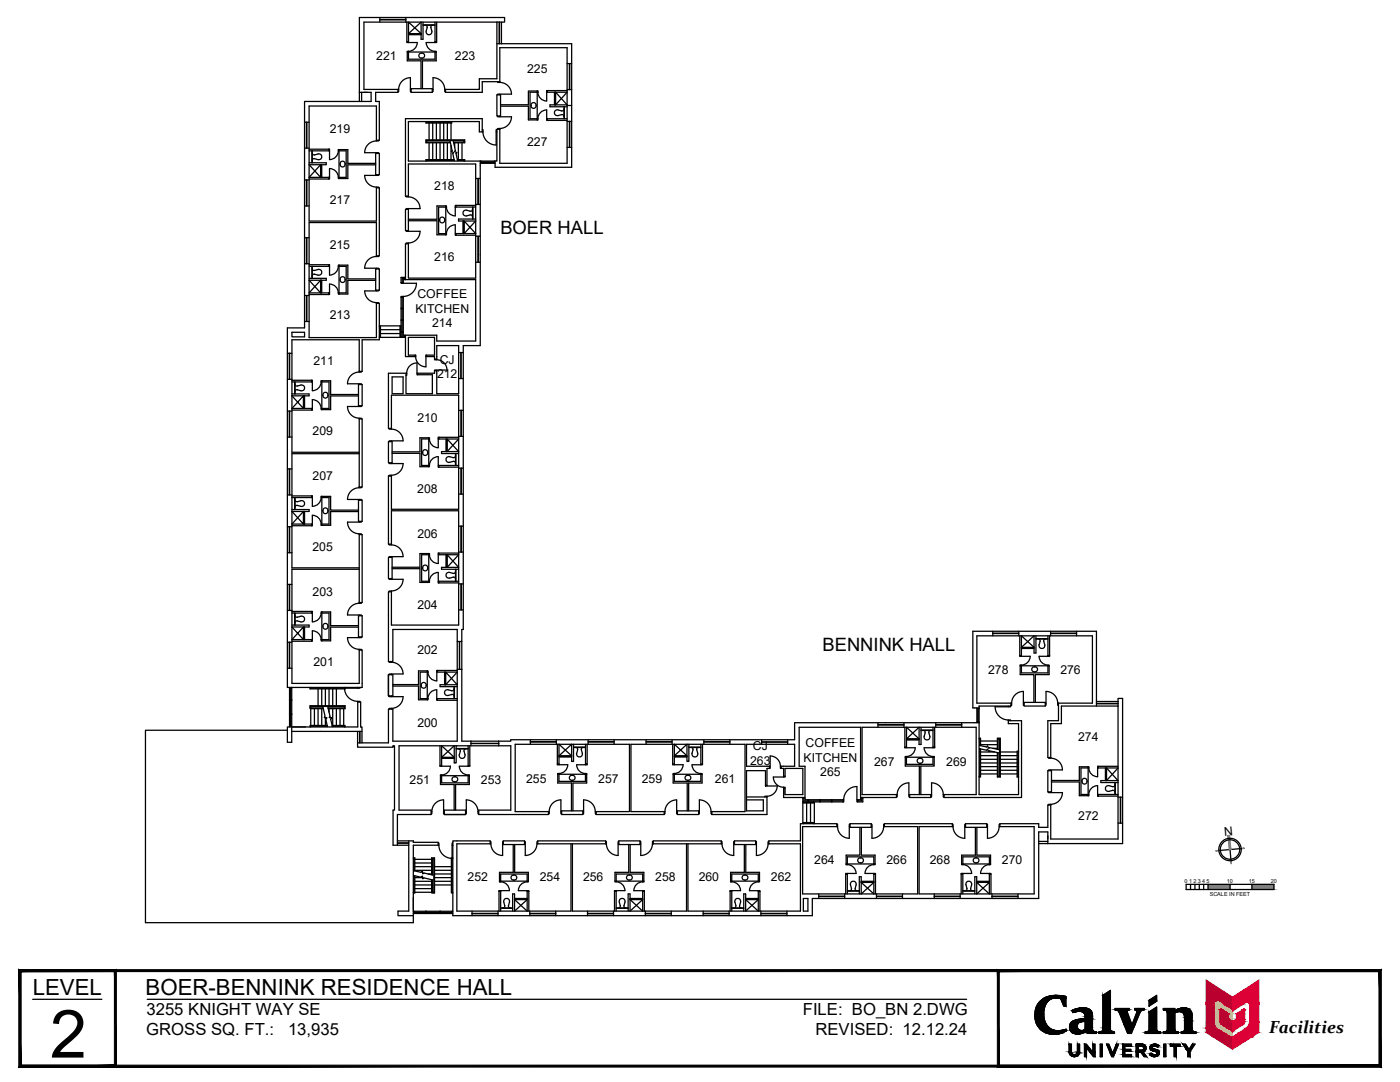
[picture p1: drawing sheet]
<svg xmlns="http://www.w3.org/2000/svg" width="279mm" height="216mm" viewBox="0 0 279 216" stroke-linecap="round" stroke-linejoin="round" font-family="sans-serif">
<defs><g id="words">
<text font-size="13.3" x="10" y="211">2</text>
<g font-size="4.4">
<text x="6.5" y="198.5">LEVEL</text>
<text x="29.1" y="198.5">BOER-BENNINK RESIDENCE HALL</text>
</g>
<g font-size="3.7">
<text x="99.9" y="46.7">BOER HALL</text>
<text x="164.1" y="129.9">BENNINK HALL</text>
</g>
<text font-size="3.5" x="253.3" y="206.2">Facilities</text>
<g font-size="3.3">
<text x="29.2" y="202.5">3255 KNIGHT WAY SE</text>
<text x="160.2" y="202.5">FILE: BO_BN 2.DWG</text>
<text x="29.2" y="206.6">GROSS SQ. FT.:</text>
<text x="57.5" y="206.6">13,935</text>
<text x="162.8" y="206.6">REVISED: 12.12.24</text>
</g>
<g font-size="2.4">
<text x="75.1" y="12">221</text>
<text x="90.8" y="12">223</text>
<text x="105.2" y="14.6">225</text>
<text x="65.8" y="26.6">219</text>
<text x="105.2" y="29.2">227</text>
<text x="65.8" y="40.7">217</text>
<text x="86.7" y="37.9">218</text>
<text x="65.8" y="49.7">215</text>
<text x="86.7" y="52">216</text>
<text x="83.3" y="59.4">COFFEE</text>
<text x="65.8" y="63.7">213</text>
<text x="82.9" y="62.4">KITCHEN</text>
<text x="86.2" y="65.3">214</text>
<text x="62.5" y="72.7">211</text>
<text x="87.2" y="75.5">212</text>
<text x="87.8" y="72.6">CJ</text>
<text x="62.4" y="86.8">209</text>
<text x="83.3" y="84.3">210</text>
<text x="62.4" y="95.8">207</text>
<text x="83.3" y="98.4">208</text>
<text x="83.3" y="107.4">206</text>
<text x="62.4" y="109.9">205</text>
<text x="62.4" y="118.9">203</text>
<text x="83.3" y="121.4">204</text>
<text x="83.3" y="130.5">202</text>
<text x="62.5" y="132.9">201</text>
<text x="197.2" y="134.5">278</text>
<text x="211.6" y="134.5">276</text>
<text x="83.3" y="145.1">200</text>
<text x="150.3" y="149.7">CJ</text>
<text x="160.8" y="149">COFFEE</text>
<text x="215.2" y="147.9">274</text>
<text x="149.7" y="152.7">263</text>
<text x="160.4" y="152">KITCHEN</text>
<text x="163.7" y="154.9">265</text>
<text x="174.4" y="152.8">267</text>
<text x="188.8" y="152.8">269</text>
<text x="81.7" y="156.5">251</text>
<text x="96" y="156.5">253</text>
<text x="105" y="156.2">255</text>
<text x="119.4" y="156.2">257</text>
<text x="128.1" y="156.2">259</text>
<text x="142.7" y="156.2">261</text>
<text x="215.2" y="163.6">272</text>
<text x="244.4" y="166.8" transform="rotate(-5 244.4 166.8)">N</text>
<text x="162.5" y="172.3">264</text>
<text x="176.9" y="172.3">266</text>
<text x="185.5" y="172.3">268</text>
<text x="200" y="172.3">270</text>
<text x="93.3" y="175.8">252</text>
<text x="107.7" y="175.8">254</text>
<text x="116.4" y="175.8">256</text>
<text x="130.8" y="175.8">258</text>
<text x="139.4" y="175.8">260</text>
<text x="153.8" y="175.8">262</text>
</g>
<g font-size="1.1">
<text x="236.4" y="176.3">0</text>
<text x="237.3" y="176.3">1</text>
<text x="238.2" y="176.3">2</text>
<text x="239" y="176.3">3</text>
<text x="239.9" y="176.3">4</text>
<text x="240.8" y="176.3">5</text>
<text x="241.4" y="178.9">SCALE IN FEET</text>
<text x="244.8" y="176.3">10</text>
<text x="249.2" y="176.3">15</text>
<text x="253.6" y="176.3">20</text>
</g>
</g></defs>
<!-- layer: 0 -->
<g fill="none" stroke="#000" stroke-width=".25">
<path d="M236.7 176.5h17.5v1h-17.5zM237.6 176.5v1M238.5 176.5v1M239.3 176.5v1M240.2 176.5v1M241.1 176.5v1M245.5 169.5l.2 2.2M245.5 176.5v1M247.7 169.3l-4.5 .4M249.9 176.5v1"/>
<circle cx="245.5" cy="169.5" r="2.24"/>
<circle cx="245.5" cy="169.5" r="1.94"/>
</g>
<g fill="#808080" stroke="#808080" stroke-width=".2">
<path d="M245 166.7l.3 2.8h.4zM245 166.7h.4l.3 2.8z"/>
<path d="M247.7 169.3l.6-.1zM247.7 169.4l.6-.2z"/>
<path d="M245.6 171.7l.2 .6zM245.6 171.7l.2 .6z"/>
<path d="M242.7 169.8l.5-.1zM242.7 169.7h.5z"/>
<path d="M249.9 176.5l4.3 1v-1zM249.9 176.5l4.3 1h-4.3z"/>
<path d="M241.1 176.5l4.4 1v-1zM241.1 176.5l4.4 1h-4.4z"/>
</g>
<!-- layer: A-WALL-FULL -->
<g fill="none" stroke="#000" stroke-width=".25">
<path d="M71.7 18.4h2.4v1.8h-13.3v45.2h-3.4v71.8h.4v2.4M72.2 18.4v1.8M75.8 3.5v.9M75.8 4h5.2M75.8 3.9h5.2M79.4 17.8h.2v.5h-.2M79.4 17.8v.6h-4.4v1.8h.7v7.8h-.6M79.6 17.8a2.33 2.33 0 0 1 2.3-2.3v2.8h.1M81 3.5v.9M81.2 4.4v3.9M81.3 10.4v1.7h2.7v5.6M81.3 10.4h5.7"/>
<path d="M81.5 8.5h1.8a1.75 1.75 0 0 1-1.8 1.7M81.5 10.2h-.2v.2M81.5 10.2v1.6h5.3v-1.6h.2v.2M81.5 8.3h-.3v.2h.3M81.5 8.3v.2M81.5 6.9h2.5M81.5 6.8h2.5M81.9 17.8h.1M82 17.7h4.3v.7h-4.3zM84.1 10.6a.5 .5 0 0 0-.5 .5 .5 .5 0 0 0 .5 .5M84.1 10.6a.52 .52 0 0 1 .6 .5 .52 .52 0 0 1-.6 .5M84.4 4.4v3.4h-.4v-3.4l-2.5 2.3h2.5l-2.5-2.3v3.9"/>
<path d="M84.4 5h2.4M84.9 5l.4 .3-.3 .9a.59 .59 0 0 0 .6 .7 .59 .59 0 0 0 .6-.7l-.2-.7M86.3 17.8h.1M86.3 5l-.2 .2-.1 .3M86.8 8.3v.2h-1.7a1.75 1.75 0 0 0 1.7 1.7M86.8 8.3h.3v.2h-.3M86.8 4.4v3.9M87 10.4v1.7h-2.7v5.6M87.1 4.4v3.9M88.8 17.8a2.33 2.33 0 0 0-2.4-2.3v2.8h-.1M88.9 17.8h-.1v.5h.1M99.2 4.4v11.3h-3.5v2.1h-6.8"/>
<path d="M99.2 8.7h14.9v24.7h-15.3v-1.3M99.2 18.9h.7v4.3h-.7zM99.3 16.3v.1h.4v-.1M99.6 4.4v4.3M99.7 4.4v4.3M99.7 16.4a2.33 2.33 0 0 1 2.4 2.4M99.7 16.3h-3.5v2.1h-7.3v-.6M99.7 16.3v-6.8h13.5v23.1h-13.5v-6.9M99.7 18.8v.1M100.1 8.7v-4.3h.6v-.9h-29v16.7M100.1 4.4h-27.5v13.4h6.8M102.1 18.8h-2.8v.1"/>
<path d="M107.2 18.2h-1.7v2.7h-5.6M107.2 18.2v5.7M107.2 18.2h.2v.2M107.3 18.4a1.75 1.75 0 0 0 1.8 1.8v-1.8M107.4 18.4h-1.6v5.3h1.5M109.3 18.4h3.9l-2.3 2.5v-2.5l2.3 2.5h-3.4v.4h3.4M109.3 18.1v.3M110.7 18.4v2.5M110.8 18.4v2.5M113.2 17.9h.9M113.2 12.7h.9M113.2 18.1h-4.1v.3h.2"/>
<path d="M113.6 12.7v5.2M113.7 12.7v5.2M60.8 35.9h.9M60.8 29.6h.9M60.8 24.4h.9M61.2 24.4v5.2M61.2 35.9v5.2M61.7 32.5h3.4v.4h-3.4l2.3 2.5v-2.5l-2.3 2.5h3.9M61.7 30.1h3.9M61.7 29.8h4.1v.3M61.7 35.7h3.9M62.3 30.1v2.4"/>
<path d="M62.3 30.6l.3 .3 .9-.2a.59 .59 0 0 1 .7 .6 .59 .59 0 0 1-.7 .5l-.9-.1-.3 .3M64.1 32.9v2.5M64.2 32.9v2.5M65.6 35.4h.2v.3h-.2M65.6 35.4v.3M65.6 29.8v.3h.2v1.7a1.75 1.75 0 0 0 1.7-1.7M67.5 35.4a1.75 1.75 0 0 0-1.7-1.8v1.8M67.7 29.9v5.7M75 32.6h-5.6v-2.7h-1.9v.2h1.6v5.3h-1.6v.2h.2M75 30.6h.7v4.3h-.7zM75 32.9h-5.6v2.7h-1.7M75.1 28.1a2.33 2.33 0 0 0-2.3 2.4h2.8v.1"/>
<path d="M75.1 37.5v-.2h.5v.2M75.1 28v.1h.5v-.1M75.1 28v-6.8h-13.4v22.9h13.4v-6.6M75.1 37.5h.6v13.5h-.6M75.1 30.5v.1M75.1 34.9v.1M75.6 34.9v.1h-2.8a2.33 2.33 0 0 0 2.3 2.3M81.1 39.1v.2h.4v-.2M81.5 39.3a2.35 2.35 0 0 1 2.3 2.3h-2.7v.2M85 24.3v.3h5.1v-.3M85.2 24.3v.1l10.5-.1v2h.5v-2.6h-15.3v15.4h.6v-6.4h13.4v22.8h-13.4v-6.9M85.6 24.6v3.3"/>
<path d="M85.6 28.5v3.4M86.4 24.6v3.3M86.4 28.5v3.4M87.1 24.6v3.3M87.1 28.5v3.4M87.8 24.6v3.3M87.8 28.5v3.4M88.6 24.6v3.3M88.6 28.5v3.4M89.3 24.6v3.3M89.3 28.5v3.4M89.8 28.2l.4 1.8-.1 .2 .5 .3-.2 .1 .3 1.5"/>
<path d="M89.9 28.4h-4.7v-.3h7.4v.3h-2.1M89.9 28.5h-4.9v-.6h7.7v.6h-2.2M90 24.3h-8.5v7.8h14.3M90 24.6v3.3M90 29v2.9M90.5 28.2l.4 1.8-.2 .2 .5 .3-.2 .1 .3 1.5M90.6 31.9h-5.6v.2M90.7 32h-5.5v.1M90.7 28.5v.9M91.3 31.9h1.4v.2M91.3 32h1.3v.1M91.5 28.5v3.4"/>
<path d="M92.2 28.5v3.4M94.9 35.6h.9M95.4 35.6v5.2M95.5 35.6v5.2M95.8 32.1v36.9h-3.3v56.6h-.3v2.4h-1v-2.4h-12.8v6.4h-.9v-13.9h.6M95.8 32.1h.2v.5h-.2M96.2 25.9h.2v.4M98.8 32.1h-.1v.5h.1M99.2 25.9h-.2v.4h.2M99.3 25.8v-.2h.4v.2h-.5v6.3h-.4M99.3 23.2v.1h2.8a2.35 2.35 0 0 1-2.4 2.3M99.7 23.2v.1"/>
<path d="M99.9 21.2h5.6v2.7h1.8v-.2M107 21a.55 .55 0 0 0-.7-.4 .55 .55 0 0 0-.3 .7 .55 .55 0 0 0 .7 .3l.3-.5M107 21v.1M107.3 23.7a1.75 1.75 0 0 1 1.8-1.8v1.8M109.2 24h4M109.3 23.7h-.2v.3h.1M109.3 23.7h3.9M109.3 23.7l-.1 .3M111.4 21.9a.59 .59 0 0 0-.8 .6 .59 .59 0 0 0 .8 .6M111.4 21.9l.7 .2M112.1 22.9h.3l.1 .3M112.1 22.9l-.7 .2"/>
<path d="M112.5 21.8l-.1 .3h-.3M112.6 21.3v2.4M113.2 24.2h.9M113.2 29.4h.9M113.2 21.1h.9M113.6 24.2v5.2M113.7 24.2v5.2M60.8 59h.9M60.8 52.6h.9M60.8 47.4h.9M60.8 41.1h.9M61.2 47.4v5.2"/>
<path d="M61.2 59v5.1M61.7 52.8h3.9M61.7 53.1h3.9M61.7 55.5h3.4v.4h-3.4l2.3 2.5v-2.5l-2.3 2.5h3.9M61.7 58.8h3.9M62.3 53.1v2.4M62.3 53.6l.3 .4 .9-.2a.59 .59 0 0 1 .7 .5 .59 .59 0 0 1-.7 .6l-.9-.2-.3 .4M64.1 55.9v2.5M64.2 55.9v2.5M65.6 58.4v.4h.2v-.4M67.5 58.4a1.75 1.75 0 0 0-1.7-1.7v1.7h-.2M67.5 53.1a1.75 1.75 0 0 1-1.7 1.8v-1.8h-.2v-.3h.2v.3"/>
<path d="M67.5 58.4v.3h.2M67.7 52.9h-.2v.2h1.6v5.3h-1.6M67.7 52.9v5.8M67.7 52.9h1.7v2.7h5.6M75 55.9h-5.6v2.8h-1.7M75 53.7h.7v4.2h-.7zM75.1 51.2a2.33 2.33 0 0 0-2.3 2.3h2.8v.2M75.1 51v.2h.5v-.2M75.1 51v-6.6h-13.4v23h13.4v-6.9M75.1 53.5v.2M75.1 57.9v.1M75.6 57.9v.1h-2.8a2.33 2.33 0 0 0 2.3 2.4"/>
<path d="M80 59.3v8h-4.3M80 56.4v.1h.5v-.1M80 59.3v-.1h.5v.1M80 59.3h.5M80 56.4h.5M80.3 59.3v2.2M80.5 56.5h2.6a2.63 2.63 0 0 1-2.6 2.7M80.5 56.4v-.6h14.4v12.3h-7.7v-1.2h-6.7v-7.6M80.8 55.6h-.5v.8M80.8 55.4v.4M80.9 55.4h-.9v1M81.1 46v.2h2.7a2.35 2.35 0 0 1-2.3 2.3"/>
<path d="M81.1 48.6v-.1h.4v.1M81.5 48.6h-.6v7.2M81.5 41.8h-.6v4.2h.6M81.5 44h5.7v2.9h1.8M81.5 41.6v4.6M87.7 43.8a.55 .55 0 0 1 .7-.4 .55 .55 0 0 1 .4 .8 .55 .55 0 0 1-.8 .2l-.3-.4M87.7 43.8v.2M89 41.1h.1v.2h-1.6v5.3h1.6M89 41.1h-1.8v2.7h-5.7M89 41.1v5.8M89.1 46.6v.3h-.1M89.1 41.3a1.75 1.75 0 0 0 1.8 1.8v-1.8"/>
<path d="M90.9 46.6v.3h.1M90.9 41.3h4M91 41.3v-.3h-.1v.3M91 41h3.9M91 46.6h-.1v-1.7a1.75 1.75 0 0 0-1.8 1.7M91 46.6v.3M91 46.9h3.9M92.4 44.1v2.5M92.5 44.1v2.5M92.6 44.1v2.5M94.3 41.8l-.3 .3-.9-.1a.58 .58 0 0 0-.7 .5 .58 .58 0 0 0 .7 .6l.9-.2 .3 .3M94.3 41.3v2.4"/>
<path d="M94.4 41.3v2.4M94.9 43.7h-3.4v.4h3.4l-2.3 2.5v-2.5l2.3 2.5h-3.9M94.9 52.3h.9M94.9 47.1h.9M94.9 40.8h.9M95.4 47.1v5.2M95.5 47.1v5.2M57.4 75.7h.9M57.4 70.5h.9M57.7 70.5v5.2M57.8 70.5v5.2M58.3 78.6h3.4v.4h-3.4l2.3 2.5v-2.5l-2.3 2.5h3.9"/>
<path d="M58.3 66.3h2.5v.9h-2.5zM58.3 75.9h4v.3M58.3 76.2h3.9M58.8 76.2v2.4M58.9 76.2v2.4M58.9 76.7l.1 .3h.3M59.3 77.8h-.3l-.1 .3M59.4 77l.6-.2a.59 .59 0 0 1 .8 .6 .59 .59 0 0 1-.8 .6l-.6-.2M60.6 79v2.5M60.7 79v2.5M60.8 79v2.5M60.8 64.1h.9"/>
<path d="M62.2 75.9v.3M64.1 76.2a1.75 1.75 0 0 1-1.8 1.8v-1.8h-.1M64.2 76v5.7M71.5 78.7h-5.5v-2.7h-1.9v.2h1.6v5.3h-1.6v.2h.1M71.5 79h-5.5v2.7h-1.8M71.5 76.7h.8v4.3h-.8zM71.7 74.2a2.33 2.33 0 0 0-2.3 2.4h2.7v.1M71.7 76.6v.1M72.1 74.1v.2h-.4v-6.5h-13.4v22.4h13.4M75.1 60.5h.6v7.3h-3.4v6.3l-.6-.1M75.1 60.5v-.1h.5v.1M75.7 65h4.3"/>
<path d="M75.7 65.2v2M75.9 66.6h3.9M75.9 65.8h3.9M75.9 65v2.3M78.3 75.2h2.1v3.4h-2.1zM79.8 65v2.3M80 66.3h.5M80 67.3h.9M80 65.2v2M80 66.2h.5M80 64h.5M80 63.8h.5"/>
<path d="M80 61.6h.5M80 61.5h.5M80.3 61.6v2.2M80.3 64v2.2M80.3 66.3v.8h.5M80.8 66.9v.4M80.9 67.3v3.9h1.9M80.9 66.9v.4M81 74.5h-3.5v11h.6M81.2 74.5a2.05 2.05 0 0 1 2-2.1v2.4h.2M81.2 74.5h-.2v4.1h5.3v-3.8h-2.9M81.2 74.5v.4h-.2"/>
<path d="M82.8 70.9h-1.3v-3.6h5.2v3.6h-1.5M82.8 70.9h.2v.3h-.2zM83 71.1a2.05 2.05 0 0 0 2 2.1v-2.3h.2v.3h-.2M83.2 74.5h.2v.3M85.2 71.2h1.5v.4M86.7 71.6v.2h.5v-.2M86.7 74v.5h-3.3M86.7 71.6h.5M87.2 71.8a2.05 2.05 0 0 1 2 2h-2.5v.2M87.2 71.6v-2.6h4.3v9.6h-4.3v-4.6h-.5M87.2 73.8v.2M91.5 75.5h1"/>
<path d="M91.5 70.3h1M92 70.3v5.2M57.4 87.2h.9M57.4 93.6h.9M57.4 98.8h.9M57.4 82h.9M57.7 82v5.2M57.7 93.6v5.2M57.8 82v5.2M57.8 93.6v5.2M58.3 81.8h3.9M58.3 99h4v.3h-.1v-.3"/>
<path d="M58.3 99.3h3.9M58.8 99.3v2.4M58.9 99.3v2.4M58.9 99.7l.1 .3 .3 .1M60 99.9a.59 .59 0 0 1 .8 .6 .59 .59 0 0 1-.8 .5l-.6-.2M60 99.9l-.6 .2M64.1 99.3a1.75 1.75 0 0 1-1.8 1.7v-1.7M64.1 81.5a1.75 1.75 0 0 0-1.8-1.8v1.8h-.1v.3h.1v-.3M64.2 99v5.8M69.4 99.7h2.7v.1M71.5 99.8h.8v4.2h-.8zM71.7 97.3a2.33 2.33 0 0 0-2.3 2.4"/>
<path d="M71.7 83.6h.6v13.6l-.6-.1M71.7 83.6v13.7h.4v-.1M71.7 83.6v-.2h.4v.2M71.7 90.5h-13.4v22.8h13.4M71.7 81v.1M71.7 99.7v.1M72.1 81v.1h-2.7a2.33 2.33 0 0 0 2.3 2.3M77.5 88.1h.8v4.3h-.8zM77.7 92.4v.1h2.7a2.33 2.33 0 0 1-2.3 2.3M77.7 95v-.2h.4v.2M77.7 85.5v.1h.4v-.1M78.1 85.6a2.33 2.33 0 0 1 2.3 2.4h-2.7v.1"/>
<path d="M78.1 85.5v-6.6h13.4v22.7h-13.4v-6.6h-.6v13.6h.6M78.1 88v.1M78.1 92.4v.1M78.3 90.5h5.5v2.6h1.8M84.3 90.2v.2M84.3 90.4a.5 .5 0 0 0 .6 .5 .5 .5 0 0 0 .5-.5M84.3 90.2a.5 .5 0 0 1 .6-.5 .5 .5 0 0 1 .5 .5M85.4 90.2v.2M85.6 87.4h.1v.2h-1.6v5.3h1.6v.2h-.1M85.6 87.4h-1.8v2.8h-5.5M85.6 87.4v5.7M87.5 91.1a1.75 1.75 0 0 0-1.8 1.8"/>
<path d="M87.5 91.1v1.8h.1M87.5 92.9v.3h.1v-.3M87.5 87.6h4l-2.3 2.5v-2.5l2.3 2.5h-3.4v.4h3.4M87.6 92.9h3.9M87.6 93.2h3.9M87.6 87.3v.3M89 87.6v2.5M89.1 87.6v2.5M89.2 87.6v2.5M89.7 91.1a.59 .59 0 0 0-.7 .6 .59 .59 0 0 0 .7 .6l.9-.2 .3 .3M90.9 91l-.3 .3-.9-.2M90.9 90.5v2.4"/>
<path d="M91 90.5v2.4M91.5 98.6h1M91.5 87.1h1M91.5 93.4h1M91.5 81.9h1M91.5 87.3h-4v2a1.75 1.75 0 0 1-1.8-1.7M92 81.9v5.2M92 93.4v5.2M92.1 81.9v5.2M92.1 93.4v5.2M57.4 105.1h.9M57.4 110.3h.9"/>
<path d="M57.4 116.6h.9M57.7 105.1v5.2M57.7 116.6v5.2M57.8 105.1v5.2M57.8 116.6v5.2M58.3 101.7h3.4v.4h-3.4l2.3 2.5v-2.5l-2.3 2.5h3.9M59.3 100.8l-.3 .1-.1 .3M60.6 102.1v2.5M60.7 102.1v2.5M60.8 102.1v2.5M62.3 104.6v.3h-4M64.1 104.6a1.75 1.75 0 0 0-1.8-1.8v1.8h-.1v.3"/>
<path d="M71.5 101.8h-5.5v-2.8h-1.9v.3h1.6v5.3h-1.6v.2h1.9v-2.7h5.5M71.7 106.7h.6v13.5h-.6M71.7 106.7v13.7h.4v-.2M71.7 106.7v-.2h.4v.2M71.7 113.6h-13.4v22.8h13.4v-6.7M71.7 104v.2M72.1 104v.2h-2.7a2.33 2.33 0 0 0 2.3 2.3M77.5 111.2h.8v4.3h-.8zM77.7 108.6v.1h.4v-.1M77.7 115.5v.1h2.7a2.33 2.33 0 0 1-2.3 2.3M77.7 118.1v-.2h.4v.2M78.1 108.7a2.33 2.33 0 0 1 2.3 2.4h-2.7v.1"/>
<path d="M78.1 108.6v-6.7h13.4v22.8h-13.4v-6.6M78.1 111.1v.1M78.1 115.5v.1M78.3 113.5h5.5v2.7h1.8M85.6 110.5h.1v.2h-1.6v5.3h1.6v.2h-.1M85.6 110.5h-1.8v2.7h-5.5M85.6 110.5v5.7M85.7 110.7a1.75 1.75 0 0 0 1.8 1.7v-2h.1v.3h-.1M87.5 114.2a1.75 1.75 0 0 0-1.8 1.8M87.5 114.2v1.8h.1v.3h-.1v-.3M87.6 110.7h3.9l-2.3 2.5v-2.5l2.3 2.5h-3.4v.4h3.4M87.6 110.4h3.9"/>
<path d="M87.6 116.3h3.9M87.6 116h3.9M89 110.7v2.5M89.1 110.7v2.5M89.2 110.7v2.5M90.9 114.1l-.3 .3-.9-.2a.59 .59 0 0 0-.7 .6 .59 .59 0 0 0 .7 .5l.9-.1 .3 .3M90.9 113.6v2.4M91 113.6v2.4M91.5 110.2h1M91.5 116.5h1M91.5 105h1M92 105v5.2"/>
<path d="M92 116.5v5.2M92.1 105v5.2M92.1 116.5v5.2M57.4 133.3h.9M57.4 121.8h.9M57.4 128.2h.9M57.7 128.2v5.1M57.8 137.2h13.6M57.8 137.3h.4M57.8 139.8h.4M57.8 139.6h.4M57.8 128.2v5.1"/>
<path d="M58 137.3v2.3M58 139.8v2.6M58.2 137.2v10.9h-.8v-3h.4v-5.5M58.3 128h3.9M58.3 124.7h3.4v.4h-3.4l2.3 2.5v-2.5l-2.3 2.5h4M58.3 122.3h3.9M58.3 122h3.9M58.8 122.3v2.4M58.9 122.3v2.4M58.9 122.8l.1 .3h.3M59.3 123.9l-.3 .1-.1 .2M60 123a.59 .59 0 0 1 .8 .5 .59 .59 0 0 1-.8 .6l-.6-.2"/>
<path d="M60 123l-.6 .2M60.6 125.1v2.5M60.7 125.1v2.5M60.8 125.1v2.5M61.9 137.2v.3h7v-.3M62 137.2v.1h9.4M63.5 137.5v3.3M64.1 127.6a1.75 1.75 0 0 0-1.8-1.7v2.1h-.1v-.4M64.1 122.3a1.75 1.75 0 0 1-1.8 1.8v-1.8h-.1v-.3h.1v.3M64.2 137.5v3.3M64.2 122.1h-.1v.2h1.6v5.3h-1.6v.3h.1M64.2 122.1h1.8v2.7h5.5"/>
<path d="M64.2 122.1v5.8M64.9 137.5v3.3M65.4 124.9a.55 .55 0 0 0-.7-.4 .55 .55 0 0 0-.3 .7 .55 .55 0 0 0 .8 .3l.2-.6M65.7 137.5v3.3M66.4 137.5v3.3M67.1 137.5v3.3M68.7 137.2a2.71 2.71 0 0 0 2.7 2.7M69.4 122.7h2.7v.2M71.4 137.2v.1h.4v-.1M71.5 125.1h-5.5v2.8h-1.8M71.5 122.9h.8v4.2h-.8zM71.7 120.4a2.33 2.33 0 0 0-2.3 2.3"/>
<path d="M71.7 129.7h.6v7.5h-.9M71.7 129.7v-.1h.4v.1M71.7 122.7v.2M71.7 127.1v.1M72.1 127.1v.1h-2.7a2.33 2.33 0 0 0 2.3 2.4M77.5 134.6h.9v4.3h-.9v-4.3v4.3M77.7 132v.2h.4v-.2M77.7 138.9v.1h2.7a2.33 2.33 0 0 1-2.3 2.3M78.1 132.1a2.33 2.33 0 0 1 2.3 2.4h-2.7v.1M78.1 134.5v.1M78.1 138.9v.1M78.4 136.9h5.1v2.7h1.8"/>
<path d="M84.1 136.7a.5 .5 0 0 1 .5-.5 .5 .5 0 0 1 .5 .5M84.1 136.7a.51 .51 0 0 0 .5 .6 .51 .51 0 0 0 .5-.6M85.3 133.9h.1v.2M85.3 133.9h-1.8v2.7h-5.1M85.3 133.9v5.7M85.4 139.4a1.75 1.75 0 0 1 1.8-1.8v1.8h.1M85.4 134.1h-1.5v5.3h1.5M85.4 139.4v.2h-.1M85.4 134.1a1.75 1.75 0 0 0 1.8 1.8v-1.8M87.2 139.4v.3h.1v-.3M87.3 139.4h3.9M87.3 139.7h3.9"/>
<path d="M87.3 133.8v.3h-.1v-.3h4M87.3 134.1h3.9l-2.2 2.5v-2.5l2.2 2.5h-3.4v.4h3.4M88.7 134.1v2.5M88.8 134.1v2.5M88.9 134.1v2.5M90.2 138.6h.3l.1 .3M90.2 137.8l-.7-.2a.59 .59 0 0 0-.8 .6 .59 .59 0 0 0 .8 .6l.7-.2M90.6 137v2.4M90.6 137.5l-.1 .3h-.3M90.7 137v2.4M91.2 128v19.9h-12.8v-6.4h-.9v6.7h-6.1M91.2 133.6h1"/>
<path d="M91.5 121.7h1M91.7 128v5.6M92.2 128v19.9h7.3M198.1 126.4h5.2M198.1 126.3h5.2M198.1 126v.9M203.3 126v.9M203.5 126.9v4.1h2.1a1.75 1.75 0 0 1-1.8 1.7M203.5 130.8h.3M203.6 132.9h5.8M203.8 129.2h2.6M203.8 129.3h2.6"/>
<path d="M203.8 129.4h2.6M204.2 138a2.33 2.33 0 0 0-2.3 2.3M204.2 138v2.7h.2M206.7 126.9v3.4h-.3v-3.4l-2.6 2.3h2.6l-2.6-2.3v4.1M206.7 127.5h2.4M206.7 127.4h2.4M207.2 127.5l.4 .3-.2 .9M208.7 127.5a.36 .36 0 0 0-.4 .5l.2 .7a.59 .59 0 0 1-.6 .7 .59 .59 0 0 1-.5-.7M209.1 126.9v4.1M209.1 130.8h.4M209.4 132.9v-.2h-.3v1.6h-5.3v-1.6h-.2v1.9h2.7v5.6M209.4 132.9v1.7h-2.8v5.6"/>
<path d="M209.5 126.9v4.1h-2.1a1.75 1.75 0 0 0 1.7 1.7M209.7 126.4h5.2M209.7 126.3h5.2M209.7 126v.9M214.9 126v.9M218.8 140v-14h-24.6v15.3h1.2M223.1 140h-4.3v.9M223.1 140v-.6h.9v28.9h-16.7M223.1 140v27.4h-13.4v-6.8M57.4 145.7h-28.4v38.4h53.5v-2.3M57.8 142.4h.4M57.8 142.6h.4"/>
<path d="M57.8 144.9h.4M58 142.6v2.3M58.2 145.9h14M62 141.4v3.4M62.7 141.4v3.4M63.5 141.4v3.4M64.2 141.4v3.4M64.5 141.1l.4 1.8-.2 .3h.6l-.3 .3 .4 1.5M64.5 141.3h-2.5v-.3h6.7v.3h-3.2M64.5 141.4h-2.6v-.6h7v.6h-3.4M64.9 143.2v1.6M65.3 144.8h-3.4v.3"/>
<path d="M65.3 144.9h-3.3v.2M65.4 141.1l.5 1.8-.2 .3h.5l-.2 .3 .3 1.5M65.7 141.4v.7M66.3 144.8h2.6v.3M66.3 144.9h2.4v.2M66.4 141.4v3.4M67.1 141.4v3.4M67.9 141.4v3.4M68.6 141.4v3.4M71.4 145.9v3.2h7v-.3h.3v12.8h-.3v7.1h3.2M71.4 140.1h.6v5h.2v3.1M71.4 140.1v-.2h.4v.2"/>
<path d="M71.4 140.1v5h-13.6M71.8 145.9v2.3M77.7 141.5v-.1h.4v.1M87.8 148.8v3.9M87.9 154.8h5.8M88.1 152.9v-.2h-.3v.2h2.1a1.75 1.75 0 0 1-1.8 1.7M88.1 151.2h2.6M88.1 151.3h2.6M91 148.8v3.4h-.3v-3.4l-2.6 2.3h2.6l-2.6-2.3v3.9M91 149.4h2.4M91.5 149.4l.4 .3-.2 .9a.59 .59 0 0 0 .5 .7 .59 .59 0 0 0 .6-.7l-.2-.9 .4-.3M93.4 152.9v-.2h.4v.2h-2.1a1.75 1.75 0 0 0 1.7 1.7"/>
<path d="M93.4 148.8v3.9M93.8 148.8v3.9M94 148.3h5.5M94 148.4h5.5M94 147.9v.9M99.5 147.9v.9M105.8 147.6v.9M105.8 148.1h5.2M105.8 148h5.2M111 147.6v.9M111.2 148.5v4.1h2.1a1.75 1.75 0 0 1-1.7 1.7M111.2 152.4h.4"/>
<path d="M111.3 154.5h5.8M111.6 151h2.5M111.6 150.9h2.5M114.1 154.7a.5 .5 0 0 0-.5 .5 .5 .5 0 0 0 .5 .5M114.1 154.7a.52 .52 0 0 1 .7 .5 .52 .52 0 0 1-.7 .5M114.5 148.5v3.4h-.4v-3.4l-2.5 2.3h2.5l-2.5-2.3v4.1M114.5 149.1h2.4M114.5 149.2h2.4M114.9 149.1l.3 .2 .1 .3M115.1 152.6a1.75 1.75 0 0 0 1.7 1.7M115.3 149.6l-.2 .7a.59 .59 0 0 0 .5 .7 .59 .59 0 0 0 .6-.7l-.2-.7M116.4 149.1l-.3 .2-.1 .3"/>
<path d="M116.9 148.5v4.1M117.2 148.5v4h-.3M117.2 152.5v.1h-2.1M117.4 148.1h5.2M117.4 148h5.2M117.4 147.6v.9M122.6 147.6v.9M128.9 148.1h5.2M128.9 148h5.2M128.9 147.6v.9M134.1 147.6v.9M134.2 152.4h.4v.2"/>
<path d="M134.2 148.5v4.1h2.1M134.3 154.5v-.2h.3v1.6h5.3v-1.6h.2v.2M134.3 154.5v1.7h2.8v5.6M134.3 154.5h5.8M134.6 151h2.5M134.6 150.9h2.5M134.6 148.5v3.9M134.6 148.5l2.5 2.3h-2.5l2.5-2.3v3.4h.4v-3.4M136.3 152.6a1.75 1.75 0 0 1-1.7 1.7M137.5 149.1h2.4M137.5 149.2h2.4M137.9 149.1l.3 .2 .1 .3"/>
<path d="M138.1 152.6a1.75 1.75 0 0 0 1.8 1.7M138.1 152.6h1.8M138.3 149.6l-.2 .7a.59 .59 0 0 0 .6 .7 .59 .59 0 0 0 .5-.7l-.1-.7M139.4 149.1l-.3 .2-.1 .3M139.9 152.5h.3v.1h-.3M139.9 148.5v4.1M140.1 154.5v1.7h-2.7v5.6M140.2 148.5v4M140.5 148.1h5.2M140.5 148h5.2M140.5 147.6v.9M145.7 147.6v.9"/>
<path d="M149 159h4.1M152 148.1h5.2M152 148h5.2M152 147.6v.9M152.6 159v-.1h.5v.1M152.8 156.7h.3v.1h-.3zM152.8 156.7v-2.9h-3.8v8h3.3v-2.2h-3.3M153.1 159v3.5h-11.1v-.6h6.7v-13.4h-22.8v13.4h6.7M153.1 156.8h2a2.05 2.05 0 0 1-2 2.1M153.6 153.3h-.5v3.4M153.6 152.9v.4M153.7 150.8a2.05 2.05 0 0 1 2 2.1"/>
<path d="M153.7 150.9v2.4h-.1M153.7 152.9h-4.7v-4.4h9.6v4.4h-2.7M154.3 155a2.05 2.05 0 0 0 2.1 2.1M154.3 155h2.1M155.9 152.9v.4h.5v1.6M155.9 152.9h-.2v.4h.2M156.4 157.2v-.1h.3v.1M156.4 154.9v.1h.3v-.1M156.4 154.9h.3M156.7 154.9v-1.6h3.5v5.2h-3.5v-1.3h-.3v1.9h4.3M157.2 147.6v.9M160.2 159.1v5.3"/>
<path d="M160.2 159.3h.5M160.4 159.3v.5h.8M161.2 159.6v.4M161.4 159.8h2.2M161.4 159.6v.4M163.6 159.6v.4M163.7 159.8h2.2M163.7 159.6v.4M165.9 159.6v.4M166.1 159.8h2.1M166.1 159.6v.4M168.2 159.6h.2v.4h-.2"/>
<path d="M168.2 159.6v.4M168.4 159.6a2.63 2.63 0 0 1 2.6-2.7v2.7M171.2 159.6h-.2v.4h.2M171.7 159.1v-14h-12.2v7.8h1.2v6.7h7.5M171.7 159.3h.5M172 159.3v.5h-.8M172.2 159.1v.9h-1v-.4M172.2 159.1h-.5v.5h-.5M175.2 144.6h5.2M175.2 144.7h5.2M175.2 144.2v.9M178.9 158.5v.6h-6.7"/>
<path d="M178.9 158.5h.1v.5h-.1M180.4 144.2v.9M180.6 149.1h.3v.1h-.3zM180.6 145.1v4M180.7 151.1v1.8h2.8v5.6M180.7 151.1h5.7M180.9 149.2h1.7a1.75 1.75 0 0 1-1.7 1.8M180.9 147.6h2.5M180.9 147.5h2.5M181.4 156.2a2.33 2.33 0 0 0-2.4 2.3M181.4 156.2v2.8h.1M181.4 158.5h.1"/>
<path d="M181.5 158.5h4.3v.6h-4.3zM183.5 151.3a.55 .55 0 0 0-.4 .7 .55 .55 0 0 0 .8 .3 .55 .55 0 0 0 .2-.8l-.4-.2M183.5 151.3h.2M183.8 145.1v3.4h-.4v-3.4l-2.5 2.3h2.5l-2.5-2.3v4M183.8 145.7h2.4M183.8 145.8h2.4M184.3 145.7l.3 .2v.3M184.4 146.9a.59 .59 0 0 0 .6 .7 .59 .59 0 0 0 .6-.7M184.6 146.2l-.2 .7M185.4 146.2l.2 .7M185.7 145.7l-.3 .2v.3M185.8 158.5h.1"/>
<path d="M186.2 151v1.5h-5.3v-1.5h-.2v.1M186.2 151h.2v.1M186.2 149.1h.3M186.2 145.1v4.1M186.4 151.1v1.8h-2.6v5.6M186.5 145.1v4.1h-2.1a1.75 1.75 0 0 0 1.8 1.8M186.8 144.6h5.1M186.8 144.7h5.1M186.8 144.2v.9M188.2 158.5a2.32 2.32 0 0 0-2.3-2.3v2.8h-.1M188.4 158.5h-.2v.5h.2M191.9 144.2v.9"/>
<path d="M195 144.2v-.1h.4v.1M195 141.3v.1h.4v-.1M195.4 144.2h-36.8v3.4h-56.7v.3h-2.4M195.4 147.3h.3v1.5M195.4 147.5h.1v1.2M195.5 149.4l1.4 .3 .2-.2 .2 .5 .2-.2 1.8 .4M195.5 148.7l1.4 .4 .2-.2 .2 .4 .2-.1 1.8 .4M195.5 149.4v5.5h-.1M195.7 149.4v5.6h-.3M195.7 147.9h3.4M195.7 151.5h3.4M195.7 150.8h3.4"/>
<path d="M195.7 150.1h2.8M195.7 152.2h3.4M195.7 153h3.4M195.7 153.7h3.4M195.7 154.4h3.4M195.7 148.6h3.4M198.1 149.3h1M198.6 141a2.63 2.63 0 0 0 2.6 2.7M198.6 141h2.6M199.1 149.5v-2.2h.5v7.7h-.5v-4.8M199.2 149.6v-2.1h.3v7.4h-.3v-4.7M199.6 151.5h3.4"/>
<path d="M199.6 150.8h3.4M199.6 150.1h3.4M199.6 152.2h3.4M199.6 153h3.4M199.6 153.7h3.4M199.6 154.4h3.4M201.2 143.8h2.7v15.3h-15.5v-.6h6.4v-13.4h-22.8v13.4h6.9M201.2 140.9v.1h.5v-.1M201.2 143.8v-.1h.5v.1M201.2 143.8v.6h2.1v14.1h-7.9v-14.3M201.8 140.7h.1v-.4h-.1v.6h-6.4v.4M201.8 140.3h-6.8v-13.4h23v13.4h-6.8"/>
<path d="M203.3 149.9h-.3v5.1h.3M203.3 150.1h-.2v4.8h.2M204.2 140.3h.2M204.4 140.2h4.2v.7h-4.2zM208.6 140.3h.2M209.1 153.8h.7v4.2h-.7zM209.3 158v.2h2.7a2.35 2.35 0 0 1-2.3 2.3M209.3 151.2v.1h.4v-.1M209.7 151.3a2.35 2.35 0 0 1 2.3 2.3h-2.7v.2M209.7 153.6v.2M209.7 158v.2M211.1 140.3a2.32 2.32 0 0 0-2.3-2.3v2.7h-.2"/>
<path d="M211.2 140.3v3.5h-2.1v7.4h.6M211.2 140.3h-.1v.4h.1M217.2 153h.1v.2M217.2 153h-1.8v2.7h-5.6M217.2 153v5.8M217.3 153.2a1.75 1.75 0 0 0 1.7 1.8M217.3 158.5a1.75 1.75 0 0 1 1.7-1.7l.1 1.7M217.3 153.2h-1.6v5.3h1.6v.3h-1.9v-2.8h-5.6M218.8 140.4h4.3M219.1 153.2v-.3h.1v.3h-.1v1.8M219.2 158.9v-.4h-.1v.4h4M219.2 152.9h3.9"/>
<path d="M219.2 158.5h3.9M219.2 153.2h3.9M220.6 153.2v2.6M220.7 153.2v2.6M220.8 153.2v2.6M222.5 156.6l-.3 .4-.9-.2a.59 .59 0 0 0-.7 .5 .59 .59 0 0 0 .7 .6l.9-.2 .3 .4M222.5 156.1v2.4M222.6 156.1v2.4M223.1 140.9h-11.3v3.5h-2.1v6.8M223.1 153.2l-2.3 2.6v-2.6l2.3 2.6h-3.4v.3h3.4M223.1 159.1h.9M223.6 159.1v5.1"/>
<path d="M223.7 159.1v5.1M79.3 167.8h3.2v.3h5v.6M79.3 168.3h2.3M79.3 168.2h2.3M81.6 167.8v14h-2.2v.9h3.1M82.5 171.3h.1v2.4M82.5 171.2h.3v2.6M82.6 173.7l1.4 .4 .3-.3 .1 .6 .2-.2 1.8 .4M82.6 174.7l1.4 .3 .3-.2 .1 .6 .2-.2 1.8 .4M82.6 174.7v3.3h-.1M82.8 176.6h3.3M82.8 175.9h3.3"/>
<path d="M82.8 175.1h1.5M82.8 173.7h3.3M82.8 172.9h3.3M82.8 174.8v3.4h-.3M82.8 172.2h3.3M82.8 177.3h3.3M82.8 178h3.3M82.8 171.5h3.3M85.4 174.4h.7M86 161.9h.2v.5h-.2M86.1 174.6v-3.4h.6v7h-.6v-2.7M86.2 161.9a2.33 2.33 0 0 1 2.3-2.3v2.8h.2"/>
<path d="M86.3 174.6v-3.3h.3v6.7h-.3v-2.4M86.7 176.6h3.4M86.7 175.9h3.4M86.7 175.1h3.4M86.7 174.4h3.4M86.7 173.7h3.4M86.7 172.9h3.4M87.5 168.2h.1v.5h-.1M87.5 168.7h-5v13.1M87.6 168.7a2.63 2.63 0 0 0 2.6 2.6M88.5 161.9h.2M88.7 161.6h4.2v.9h-4.2z"/>
<path d="M90.2 171.3h.2M90.2 168.7v9.3h.2M90.4 168.7v13.1h-2.5M90.4 171.2h-.3v7h.3M90.4 168.2h-.2v.5h.2M90.6 161.6v-5.1h-2.7v-1.9h.2v1.6h5.3v-1.6h.3v1.9h-2.8v5.1M92.9 161.9h.2M95.4 161.9a2.33 2.33 0 0 0-2.3-2.3v2.8h-.2M95.5 161.9h-.1v.5h.1M97.8 168.4v-.6h-7.4v.9M97.8 167.9h.2v.5h-.2M97.8 168.4h-6.6v13.4h22.8v-13.4"/>
<path d="M98 168.4a2.33 2.33 0 0 0 2.3 2.3M99.6 177.9h.3M99.7 175.8h5.7M99.9 176a1.75 1.75 0 0 1 1.8 1.7h-1.8v.2M99.9 177.7h-.3v4.1M99.9 177.9v3.9M100.3 168.4h.1M100.4 167.9h-.1v2.8M100.4 167.8h4.3v.7h-4.3zM102.4 168.5v5.6h-2.7v1.9h.2M102.7 179.4h2.5M102.7 179.3h2.5"/>
<path d="M102.7 168.5v5.6h2.7v1.7M104.7 167.9h.1v2.8M104.7 168.4h.1M105.2 176a1.75 1.75 0 0 0-1.7 1.7h1.7M105.2 177.9v-.2h.3v.2M105.2 177.9v3.9l-2.5-2.3h2.5l-2.5 2.3v-3.4h-.4v3.4M105.2 177.9h.3M105.4 175.8v.2h-.2v-1.6h-5.3v1.6M105.5 177.9v3.9M107.2 168.4a2.33 2.33 0 0 1-2.4 2.3M107.3 167.9h-.1v.5h13.7M107.4 168.4l-.1-.6h13.6v.6"/>
<path d="M109.5 161.9v.6h-14v-.9h6.4v-12.8h-22.3v12.8h6.4v.9h-6.7v6.2M109.5 161.9h-6.7v-13.4h22.8v13.4h-6.6v.6h13.6v-.6M109.5 161.9h.1v.5h-.1M109.6 161.9a2.33 2.33 0 0 1 2.3-2.3v2.8h.2M111.9 161.9h.2M112.1 161.8h4.2v.7h-4.2zM114 161.8v-5.6h-2.7v-1.9h.3v1.6h5.2v-1.6h.3v1.9h-2.8v5.6M114.2 168.4v13.4h22.8v-13.4M116.3 161.9h.2M118.8 161.9a2.33 2.33 0 0 0-2.3-2.3v2.8h-.2M119 161.9h-.2v.5h.2M120.9 167.9h.1v.5h-.1"/>
<path d="M121 168.4a2.33 2.33 0 0 0 2.4 2.3M122.6 177.9v3.9M122.7 175.8v.2h.3v-1.6h5.3v1.6M122.7 175.8h5.8M123 176a1.77 1.77 0 0 1 1.7 1.7h-2.1v.2h.4M123 177.7v4.1M123.4 168.4h.1M123.5 167.9h-.1v2.8M123.5 167.8h4.2v.7h-4.2zM125.5 168.5v5.6h-2.8v1.7M125.7 179.4h2.6M125.7 179.3h2.6"/>
<path d="M125.8 168.5v5.6h2.7v1.9h-.2M127.7 167.9h.2v2.8M127.7 168.4h.2M128.3 176a1.75 1.75 0 0 0-1.8 1.7h2.1v4.1M128.3 177.7v4.1l-2.6-2.3h2.6l-2.6 2.3v-3.4h-.3v3.4M128.3 177.9h.3M130.2 168.4a2.33 2.33 0 0 1-2.3 2.3M130.4 167.9h-.2v.5h13.7M130.4 168.4v-.6h13.5v.6M132.6 161.9h.1v.5h-.1M132.7 161.9a2.33 2.33 0 0 1 2.3-2.3v2.8h.2M135 161.9h.2"/>
<path d="M135.2 161.8h4.2v.7h-4.2zM139.4 161.9h.2M141.9 161.9a2.33 2.33 0 0 0-2.3-2.3v2.8h-.2M142 161.9h-.1v.5h.1M143.9 167.9h.2v.5h-.2M144.1 168.4a2.33 2.33 0 0 0 2.3 2.3M145.7 177.9h.3v-.2h-.3v4.1M145.8 175.8h5.8M146 176a1.75 1.75 0 0 1 1.8 1.7h-1.8M146 177.9v3.9M146.4 168.4h.2M146.6 167.9h-.2v2.8"/>
<path d="M146.6 167.8h4.2v.7h-4.2zM148.5 168.5v5.6h-2.7v1.9h.2v-1.6h5.3v1.6h.3v-.2M148.6 175.6h.2M148.8 174.6a.5 .5 0 0 1 .5 .5 .5 .5 0 0 1-.5 .5M148.8 174.6a.51 .51 0 0 0-.7 .4 .51 .51 0 0 0 .5 .6M148.8 179.4h2.5M148.8 179.3h2.5M148.8 168.5v5.6h2.8v1.7M150.8 167.9h.2v2.8M150.8 168.4h.2M151.3 176a1.75 1.75 0 0 0-1.7 1.7h1.7M151.3 177.9v-.2h.4v.2"/>
<path d="M151.3 177.9v3.9l-2.5-2.3h2.5l-2.5 2.3v-3.4h-.4v3.4M151.3 177.9h.4M151.7 177.9v3.9M153.3 168.4a2.33 2.33 0 0 1-2.3 2.3M153.4 167.9h-.1v.5h6.4v13.4h-22.4v-13.4M160.2 164.1h2.3M160.2 160h8M160.2 160.2h2.3M160.3 179.3h.9v2.5h-.9zM160.4 164.4h2M160.4 160h2M161 160.2v3.9"/>
<path d="M161.8 160.2v3.9M162.5 160v4.4M163.4 178.9h5.2M163.4 178.8h5.2M163.4 178.4v.9M167 164.9v-.5h-7.3v3.4h-6.3l.1 .6M167 164.5h.2v.4h-.2M167 164.9h-6.8v13.5h22.9v-13.5h-6.6M168.6 178.4v.9M168.8 174.4h.3v-.1h-.3v4.1M168.9 172.4h5.7M169.1 172.5a1.75 1.75 0 0 1 1.7 1.8h-1.7"/>
<path d="M169.1 177.7h2.4M169.1 174.4v4M169.1 177.8h2.4M169.5 164.9h.1M169.6 177.7l.3-.3-.2-.8a.59 .59 0 0 1 .6-.8 .59 .59 0 0 1 .6 .8l-.2 .8 .3 .3M169.6 164.5h-.1v2.8a2.33 2.33 0 0 1-2.3-2.4M169.6 164.4h4.3v.7h-4.3zM171.6 165.1v5.5h-2.7v1.9h.2v-1.5h5.3v1.5h.2v-.1M171.9 175.9h2.5M171.9 176h2.5M171.9 165.1v5.5h2.7v1.8M173.9 164.5h.1v2.8a2.33 2.33 0 0 0 2.4-2.4"/>
<path d="M173.9 164.9h.1M174.4 172.5a1.75 1.75 0 0 0-1.8 1.8h1.8M174.4 174.4v-.1h.3v.1M174.4 174.4h.3M174.4 174.4v4l-2.5-2.3h2.5l-2.5 2.3v-3.5h-.4v3.5M174.7 174.4v4M174.9 178.9h5.2M174.9 178.8h5.2M174.9 178.4v.9M176.5 164.5h-.1v.4h.1M176.5 164.9v-.5h13.6v.5M180.1 178.4v.9"/>
<path d="M186.4 178.9h5.2M186.4 178.8h5.2M186.4 178.4v.9M190.1 164.5h.1v.4h-.1M190.1 164.9h-6.7v13.5h23v-13.5h-6.9M191.6 178.4v.9M191.8 174.4v4M191.9 172.4v.1h.3v-1.5h5.3v1.5h.2v-.1M191.9 172.4h5.8M192.2 177.7h2.3M192.2 177.8h2.3M192.2 174.4v4"/>
<path d="M192.2 172.5a1.75 1.75 0 0 1 1.7 1.8h-2.1v.1h.4v-.1M192.5 164.9h.2M192.6 177.7l.4-.3-.2-.8a.59 .59 0 0 1 .5-.8 .59 .59 0 0 1 .6 .8l-.2 .8 .4 .3M192.7 164.5h-.2v2.8a2.33 2.33 0 0 1-2.3-2.4M192.7 164.4h4.2v.7h-4.2zM194.7 165.1v5.5h-2.8v1.8M194.9 175.9h2.5M194.9 176h2.5M195 165.1v5.5h2.7v1.8M196.9 164.5h.2v2.8a2.33 2.33 0 0 0 2.3-2.4M196.9 164.9h.2M197.4 174.3v4.1l-2.5-2.3h2.5l-2.5 2.3v-3.5h-.4v3.5"/>
<path d="M197.4 174.3h.4v.1h-.4M197.4 172.5a1.75 1.75 0 0 0-1.7 1.8h1.7M197.8 174.4v4M198 178.9h5.2M198 178.8h5.2M198 178.4v.9M199.5 164.5h-.1v.4h.1M203.2 178.4v.9M207.3 167.9h1.8M209.1 168.3v-2.3h-1.8v13.3h-45.2v3.4h-71.7v-.9M209.3 160.6v-.1h.4v.1M209.7 160.6h-.6v4.5h-1.8v-.7h-7.8v.5"/>
<path d="M223.1 164.2h.9M82.5 181.8h5.4M82.5 182.3h7.9M82.6 182.1h2.4M82.6 181.8v.5M85 181.8v.5M85.1 182.1h2.6M85.1 181.8v.5M87.7 181.8v.5M87.9 182.1h2.3M87.9 181.8v.5M90.2 181.8v.5"/>
<path d="M94.2 182.3h5.2M94.2 181.8v.9M99.4 181.8v.9M99.9 181.2h2.4M100.4 181.2l.3-.3-.2-.9a.59 .59 0 0 1 .6-.7 .59 .59 0 0 1 .6 .7l-.2 .9 .3 .3M105.7 182.3h5.2M105.7 181.8v.9M110.9 181.8v.9M117.3 182.3h5.1M117.3 181.8v.9M122.4 181.8v.9M123 181.2h2.4"/>
<path d="M123.4 181.2l.4-.3-.2-.9a.59 .59 0 0 1 .6-.7 .59 .59 0 0 1 .5 .7l-.2 .9 .4 .3M128.8 182.3h5.2M128.8 181.8v.9M134 181.8v.9M140.3 182.3h5.2M140.3 181.8v.9M145.5 181.8v.9M146 181.2h2.4M146.9 180.7l-.1 .3-.3 .2M146.9 180.7l-.2-.7a.59 .59 0 0 1 .5-.7 .59 .59 0 0 1 .6 .7l-.2 .9 .3 .3M151.9 182.3h5.1M151.9 181.8v.9"/>
<path d="M157 181.8v.9"/>
<circle cx="68.3" cy="32.7" r=".55"/>
<circle cx="68.4" cy="55.8" r=".55"/>
<circle cx="65" cy="78.9" r=".55"/>
<circle cx="65" cy="101.9" r=".55"/>
<circle cx="84.8" cy="113.3" r=".55"/>
<circle cx="206.5" cy="133.5" r=".55"/>
<circle cx="90.8" cy="155.5" r=".55"/>
<circle cx="137.3" cy="155.2" r=".55"/>
<circle cx="216.4" cy="155.9" r=".55"/>
<circle cx="102.6" cy="175.1" r=".55"/>
<circle cx="125.6" cy="175.1" r=".55"/>
<circle cx="171.7" cy="171.6" r=".55"/>
<circle cx="194.8" cy="171.6" r=".55"/>
</g>
<!-- layer: A-TITLE -->
<path d="M96 32.1h2.7M96 32.4h2.7M96 32.3h2.7M96 32.6h2.7M96.2 26.3h.2a2.63 2.63 0 0 0 2.6 2.6v-2.6M195 141.4v2.7M195.1 141.4v2.7M195.2 141.4v2.7M195.4 141.4v2.7" fill="none" stroke="#000" stroke-width=".25"/>
<!-- layer: A-TITL -->
<g fill="#000" stroke="#000" stroke-width=".2">
<path d="M210.5 198.6h.3zM220.1 198.6l1.5-1v1zM229.3 199.6h1.5v.2zM229.3 199.6l1.5-1v1zM210 206.4h.8zM212.5 205.5h.3zM214.1 202h.2zM214.2 210.8h.5zM214.8 210.4h.5zM214.9 206.3h.5zM216 201.9h1.9zM216 201.1h.4z"/>
<path d="M216.7 206h2.1zM220 205.7h1.7zM220.1 205.6h1.5zM229.2 205.8h1.7zM229.2 205.7h1.7zM230.3 208.4h.4zM230.8 210h.5zM229.3 201.9l1.5-1v1zM234.5 201.7h3.1zM236.2 201.1h.3z"/>
<path d="M207.5 199.9l1.5 .1 .1-.1zM207.5 199.9l1.5 .1h-1.6z"/>
<path d="M207.6 199.8h1.5zM207.5 199.9h1.6z"/>
<path d="M207.7 199.7l1.4 .1 .2-.1zM207.7 199.7l1.4 .1h-1.5z"/>
<path d="M207.8 199.6h1.5zM207.7 199.7h1.6z"/>
<path d="M208 199.5l1.3 .1 .2-.1zM207.8 199.6l.2-.1 1.3 .1z"/>
<path d="M208 199.4h1.6zM208 199.5h1.5z"/>
<path d="M208.1 199.3h1.7zM208 199.4h1.6z"/>
<path d="M208.3 199.2l1.5 .1 .2-.1zM208.1 199.3l.2-.1 1.5 .1z"/>
<path d="M208.3 199.2h1.8zM208.3 199.2h1.7z"/>
<path d="M208.4 199.2h1.9zM208.3 199.2h1.8z"/>
<path d="M208.5 199.1h2zM208.4 199.2h1.9z"/>
<path d="M208.5 199.1h2.3zM208.5 199.1h2.3z"/>
<path d="M208.5 199.1h2.3zM208.5 199.1h2z"/>
<path d="M210.8 199.1h1.9zM210.8 199.1h1.9z"/>
<path d="M210.5 198.6h.8zM210.2 198.6h1.1z"/>
<path d="M210.2 198.6h1.1zM210.2 198.6h1.1z"/>
<path d="M210.2 198.6l1.5 .1zM210 198.7h1.7z"/>
<path d="M210 198.7h1.8zM209.9 198.7h1.9z"/>
<path d="M209.9 198.7h2.3zM209.6 198.7h2.6z"/>
<path d="M209.6 198.7l2.8 .1zM209.5 198.8h2.9z"/>
<path d="M209.5 198.8h3.2zM209.2 198.8h3.5z"/>
<path d="M209.2 198.8l3.5 .1zM209.1 198.9h3.6z"/>
<path d="M209.1 198.9h3.6zM209.1 198.9h3.6z"/>
<path d="M209.1 198.9l3.6 .1zM208.8 199h3.9z"/>
<path d="M208.8 199l3.9 .1v-.1zM208.6 199.1l.2-.1 3.9 .1z"/>
<path d="M208.6 199.1h4.1zM208.5 199.1h4.2z"/>
<path d="M210.8 199.1l1.9 .1zM210.8 199.1l1.9 .1z"/>
<path d="M211.1 199.2h1.6zM211.1 199.2h1.6z"/>
<path d="M211.4 199.2l1.3 .1zM211.4 199.2l1.3 .1z"/>
<path d="M211.7 199.3l1 1.5v-1.5zM211.7 199.3l1 1.5h-.4z"/>
<path d="M220.1 198.6l1.5 6.3v-6.3zM220.1 198.6l1.5 6.3h-1.5z"/>
<path d="M229.3 199.6v.2h1.5zM229.3 199.8h1.5l-1.5 1z"/>
<path d="M3.8 212.9l271.4-.4h-271zM3.8 212.9l271.4-.4 .4 .4zM275.2 193.9v18.6l.4 .4zM275.2 193.9l.4-.4v19.4zM4.2 193.9h271l.4-.4zM3.8 193.5h271.8l-271.4 .4zM3.8 193.5l.4 19v-18.6zM3.8 193.5l.4 19-.4 .4z"/>
<path d="M3.8 212.9l19-.4h-18.6zM3.8 212.9l19-.4 .4 .4zM22.8 193.9v18.6l.4 .4zM22.8 193.9l.4-.4v19.4zM4.2 193.9h18.6l.4-.4zM3.8 193.5h19.4l-19 .4zM3.8 193.5l.4 19v-18.6zM3.8 193.5l.4 19-.4 .4z"/>
<path d="M199.4 212.5l-.4 .4 76.2-.4zM199 212.9l76.2-.4 .4 .4zM275.2 193.9v18.6l.4 .4zM275.2 193.9l.4-.4v19.4zM199.4 193.9h75.8l.4-.4zM199 193.5h76.6l-76.2 .4zM199 193.5l.4 19v-18.6zM199 193.5l.4 19-.4 .4z"/>
<path d="M206.6 201.9l1.7 .2v-.2zM206.6 201.9l1.7 .2h-1.7z"/>
<path d="M206.6 202.1l1.7 .2v-.2zM206.6 202.1l1.7 .2h-1.8z"/>
<path d="M206.5 202.3l1.8 .2v-.2zM206.5 202.3l1.8 .2h-1.8z"/>
<path d="M206.5 202.5l1.8 .1v-.1zM206.5 202.5l1.8 .1h-1.8z"/>
<path d="M206.5 202.6l1.8 .3v-.3zM206.5 202.6l1.8 .3h-1.8z"/>
<path d="M206.5 202.9l1.9 .1-.1-.1zM206.5 202.9l1.9 .1h-1.9z"/>
<path d="M206.6 201.7l1.7 .2v-.2zM206.6 201.7l1.7 .2h-1.7z"/>
<path d="M206.5 203l1.9 .2v-.2zM206.5 203l1.9 .2h-1.8z"/>
<path d="M206.6 201.5l1.7 .2 .1-.2zM206.6 201.5l1.7 .2h-1.7z"/>
<path d="M206.7 201.4h1.7zM206.7 201.4l1.7 .1z"/>
<path d="M206.6 203.2l1.8 .2v-.2zM206.6 203.2l1.8 .2h-1.8z"/>
<path d="M206.6 203.4l1.9 .2-.1-.2zM206.6 203.4l1.9 .2h-1.8z"/>
<path d="M206.7 201.2l1.7 .2v-.2zM206.7 201.2l1.7 .2h-1.7z"/>
<path d="M206.8 201.1h1.6zM206.8 201.1l1.6 .1z"/>
<path d="M206.7 203.6l1.8 .2v-.2zM206.7 203.6l1.8 .2h-1.8z"/>
<path d="M206.8 200.9l1.6 .2 .1-.2zM206.8 200.9l1.6 .2h-1.6z"/>
<path d="M206.7 203.8l1.9 .1-.1-.1zM206.7 203.8l1.9 .1h-1.9z"/>
<path d="M206.9 200.8l1.6 .1v-.1zM206.9 200.8l1.6 .1h-1.7z"/>
<path d="M206.7 203.9l2 .2-.1-.2zM206.7 203.9l2 .2h-1.9z"/>
<path d="M207 200.6l1.5 .2 .1-.2zM207 200.6l1.5 .2h-1.6z"/>
<path d="M207 200.5h1.7zM207 200.5l1.6 .1z"/>
<path d="M206.8 204.1l1.9 .1zM206.8 204.1l1.9 .1z"/>
<path d="M206.8 204.2l2 .1-.1-.1zM206.8 204.2l2 .1h-1.9z"/>
<path d="M207.2 200.3l1.5 .2 .1-.2zM207.2 200.3l1.5 .2h-1.7z"/>
<path d="M206.9 204.3l2 .2-.1-.2zM206.9 204.3l2 .2h-1.9z"/>
<path d="M207.2 200.3h1.6zM207.2 200.3h1.6z"/>
<path d="M207 204.5l1.9 .1zM207 204.5l1.9 .1z"/>
<path d="M207 204.6l2.1 .2-.2-.2zM207 204.6l2.1 .2h-2z"/>
<path d="M207.3 200.1l1.5 .2 .1-.2zM207.3 200.1l1.5 .2h-1.6z"/>
<path d="M207.4 200h1.6zM207.4 200l1.5 .1z"/>
<path d="M207.1 204.8h2zM207.1 204.8h2z"/>
<path d="M207.1 204.8l2.2 .2-.2-.2zM207.1 204.8l2.2 .2h-2z"/>
<path d="M207.3 205l2.1 .1zM207.3 205l2.1 .1z"/>
<path d="M207.4 205.1l2.1 .1zM207.4 205.1l2.1 .1z"/>
<path d="M207.4 205.2l2.4 .1-.3-.1zM207.4 205.2l2.4 .1h-2.2z"/>
<path d="M207.6 205.3h2.2zM207.6 205.3h2.2z"/>
<path d="M207.6 205.3l2.4 .2-.2-.2zM207.6 205.3l2.4 .2h-2.3z"/>
<path d="M210 206.4h.7zM210.1 206.4h.6z"/>
<path d="M207.7 205.5h2.6zM207.7 205.5h2.6z"/>
<path d="M207.8 205.5l2.6 .1zM207.8 205.5l2.6 .1z"/>
<path d="M207.9 205.6h2.7zM207.9 205.6h2.7z"/>
<path d="M207.9 205.6l3 .1zM207.9 205.6l3 .1z"/>
<path d="M208 205.7h3.2zM208 205.7h3.2z"/>
<path d="M209.8 206.3h1.3zM209.8 206.3l1 .1z"/>
<path d="M209.6 206.3h1.6zM209.6 206.3h1.5z"/>
<path d="M209.4 206.3h2zM209.4 206.3h1.8z"/>
<path d="M209.2 206.2h2.4zM209.2 206.2l2.2 .1z"/>
<path d="M209.1 206.2h2.6zM209.1 206.2h2.5z"/>
<path d="M208.8 206.1h3.1zM208.8 206.1l2.9 .1z"/>
<path d="M208.8 206.1h3.2zM208.8 206.1h3.1z"/>
<path d="M208.5 206l3.5 .1 .3-.1zM208.5 206l3.5 .1h-3.2z"/>
<path d="M208.2 205.8l4.1 .2 .3-.2zM208.2 205.8l4.1 .2h-3.8zM208.5 206h3.8zM208.5 206h3.8z"/>
<path d="M208.2 205.8h4.4zM208.2 205.8h4.4z"/>
<path d="M212.5 205.5h.3zM212.2 205.5h.6z"/>
<path d="M212.2 205.5l.6 .1zM212 205.6h.8z"/>
<path d="M212 205.6h.8zM211.6 205.6h1.2z"/>
<path d="M211.6 205.6l1.2 .1zM211.2 205.7h1.6z"/>
<path d="M211.2 205.7h1.6zM211.2 205.7h1.6z"/>
<path d="M208 205.7l4.6 .1 .2-.1zM208 205.7l4.6 .1h-4.4z"/>
<path d="M213.4 208.3l.4 1.6v-1.6zM213.4 208.3l.4 1.6h-.4z"/>
<path d="M213.4 209.9h.4zM213.4 209.9h.4z"/>
<path d="M213.4 209.9l.4 .1zM213.4 209.9l.4 .1z"/>
<path d="M213.4 210l.5 .1zM213.4 210l.5 .1z"/>
<path d="M213.4 210.1h.5zM213.4 210.1h.5z"/>
<path d="M213.4 210.1l.6 .1zM213.4 210.1l.6 .1z"/>
<path d="M213.5 210.2l.5 .1zM213.5 210.2l.5 .1z"/>
<path d="M213.5 210.3h.5zM213.5 210.3h.5z"/>
<path d="M213.5 210.3l.6 .1zM213.5 210.3l.6 .1z"/>
<path d="M213.5 210.4h.7zM213.5 210.4h.7z"/>
<path d="M214.2 210.8h.3zM214.3 210.8h.2z"/>
<path d="M213.6 210.4h.7zM213.6 210.4h.7z"/>
<path d="M213.6 210.4l.8 .1zM213.6 210.4l.8 .1z"/>
<path d="M213.6 210.5h.8zM213.6 210.5h.8z"/>
<path d="M214.1 202h.3zM214.1 202h.2z"/>
<path d="M214 201.9h.7zM214 201.9l.4 .1z"/>
<path d="M214.1 210.8h.6zM214.1 210.8h.6z"/>
<path d="M214 210.8h.9zM214 210.8h.7z"/>
<path d="M214.9 206.3h.4zM215 206.3h.3z"/>
<path d="M213.9 210.7h1zM213.9 210.7l1 .1z"/>
<path d="M213.5 204.7h1.5zM213.5 204.7h1.5z"/>
<path d="M213.5 204.7l1.5 .2v-.2zM213.5 204.7l1.5 .2h-1.5zM213.5 204.9h1.5zM213.5 204.9h1.5z"/>
<path d="M213.5 204.9l1.5 .2v-.2zM213.5 204.9l1.5 .2h-1.5z"/>
<path d="M215 210h.5zM215 210h.5z"/>
<path d="M213.5 204.5l1.5 .2v-.2zM213.5 204.5l1.5 .2h-1.5z"/>
<path d="M213.5 204.5h1.5zM213.5 204.5h1.5z"/>
<path d="M213.8 210.7h1.2zM213.8 210.7h1.1z"/>
<path d="M213.5 205.1h1.6zM213.5 205.1h1.6z"/>
<path d="M213.5 205.1l1.6 .1v-.1zM213.5 205.1l1.6 .1h-1.6z"/>
<path d="M214 201.8h1.1zM214 201.8l.7 .1z"/>
<path d="M213.6 204.4h1.5zM213.6 204.4h1.5z"/>
<path d="M213.6 204.4l1.4 .1 .1-.1zM213.6 204.4l1.4 .1h-1.5z"/>
<path d="M213.7 210.6h1.4zM213.7 210.6l1.3 .1z"/>
<path d="M213.5 205.2l1.6 .1zM213.5 205.2l1.6 .1z"/>
<path d="M213.5 205.3h1.7zM213.5 205.3h1.7z"/>
<path d="M213.6 204.3h1.5zM213.6 204.3l1.5 .1h-1.5z"/>
<path d="M213.6 204.2h1.6zM213.6 204.2l1.5 .1z"/>
<path d="M213.5 205.3l1.7 .1zM213.5 205.3l1.7 .1z"/>
<path d="M213.7 210.5h1.5zM213.7 210.5l1.4 .1z"/>
<path d="M213.7 204.2h1.5zM213.7 204.2h1.5z"/>
<path d="M213.5 205.4h1.8zM213.5 205.4h1.8z"/>
<path d="M213.6 210.5h1.6zM213.6 210.5h1.6z"/>
<path d="M214.5 210.4h.7zM214.4 210.5h.8z"/>
<path d="M213.5 205.4l1.8 .1zM213.5 205.4l1.8 .1z"/>
<path d="M214.7 210.4h.6zM214.5 210.4h.7z"/>
<path d="M213.7 204.1h1.6zM213.7 204.1l1.5 .1z"/>
<path d="M214.7 210.4h.6zM214.7 210.4h.6z"/>
<path d="M213.8 204.1h1.5zM213.8 204.1h1.5z"/>
<path d="M213.6 205.5h1.8zM213.6 205.5h1.8z"/>
<path d="M214.8 210.3h.5zM214.8 210.4h.5zM214.7 210.4h.6z"/>
<path d="M213.8 204h1.6zM213.8 204.1h1.5z"/>
<path d="M213.6 205.5h1.8zM213.6 205.5h1.8z"/>
<path d="M214.9 210.2h.5zM214.9 210.2l.4 .1h-.5z"/>
<path d="M214.9 210.2h.5zM214.9 210.2h.5z"/>
<path d="M214 201.8h1.4zM214 201.8h1.1z"/>
<path d="M215 210.1h.4zM215 210.1l.4 .1z"/>
<path d="M213.6 205.5l1.9 .1zM213.6 205.5l1.9 .1z"/>
<path d="M215 208.3l.5 1.6v-1.6zM215 208.3l.5 1.6h-.5z"/>
<path d="M215 209.9l.5 .1v-.1zM215 209.9l.5 .1h-.5z"/>
<path d="M215 210l.4 .1 .1-.1zM215 210l.4 .1h-.4z"/>
<path d="M214.7 206.3h.8zM214.7 206.3h.7z"/>
<path d="M214.7 206.3h.8zM214.7 206.3h.8z"/>
<path d="M213.6 205.6h2.1zM213.6 205.6h2.1z"/>
<path d="M213.9 204h1.7zM213.9 204h1.5h-1.6z"/>
<path d="M213.9 203.9h1.7zM213.9 203.9l1.7 .1z"/>
<path d="M214.5 206.2h1.2zM214.5 206.2l1 .1z"/>
<path d="M213.9 203.9h1.8zM213.9 203.9h1.7z"/>
<path d="M213.6 205.6h2.2zM213.6 205.6h2.2z"/>
<path d="M213.6 205.6h2.3zM213.6 205.6h2.3z"/>
<path d="M214.4 206.2h1.4zM214.4 206.2h1.3z"/>
<path d="M214.3 206.2h1.6zM214.3 206.2h1.5z"/>
<path d="M214 203.9h1.9zM213.9 203.9h1.8z"/>
<path d="M214.2 206.1h1.8zM214.2 206.1l1.7 .1z"/>
<path d="M214.1 206.1h2zM214.1 206.1h1.9z"/>
<path d="M214 206.1h2.2zM214 206.1h2.1z"/>
<path d="M214 203.8h2.2zM214 203.9h1.9z"/>
<path d="M213.9 206h2.4zM213.9 206h2.4z"/>
<path d="M213.9 206h2.4zM213.9 206l2.3 .1z"/>
<path d="M216 201.1h.5zM215.8 201.1h.7z"/>
<path d="M215.8 201.1h.8zM215.7 201.1h.9z"/>
<path d="M213.8 205.9h2.7zM213.8 205.9l2.5 .1z"/>
<path d="M214 203.8h2.6zM214 203.8h2.2z"/>
<path d="M215.7 201.1l1.1 .1zM215.4 201.2h1.4zM215.4 201.2h1.4zM215.4 201.2h1.4z"/>
<path d="M213.7 205.8h2.9zM213.7 205.8l2.8 .1z"/>
<path d="M215.4 201.2h1.6zM215.2 201.2h1.8z"/>
<path d="M216.4 208.3l1 .8-.6-.8zM216.4 208.3l1 .8h-1z"/>
<path d="M216.4 209.1l.4 1.8v-1.8zM216.4 209.1l.4 1.8h-.4z"/>
<path d="M215.2 201.2h1.8zM215.1 201.2h1.9z"/>
<path d="M215.1 201.2l2.1 .1zM214.9 201.3h2.3z"/>
<path d="M214.9 201.3h2.4zM214.7 201.3h2.6z"/>
<path d="M214.7 201.3l2.7 .1zM214.5 201.4h2.9z"/>
<path d="M216.8 209.1l1.3 .9-.7-.9zM216.8 209.1l1.3 .9h-.5z"/>
<path d="M214.5 201.4l3 .1zM214.3 201.5h3.2z"/>
<path d="M214.3 201.5h3.3zM214.2 201.5h3.4z"/>
<path d="M214.2 201.5l3.5 .1zM214 201.6h3.7z"/>
<path d="M214 201.6h3.7zM214 201.6h3.7z"/>
<path d="M214 201.6l3.8 .2-.1-.2zM214 201.6l3.8 .2h-3.8z"/>
<path d="M214 201.8h3.8zM214 201.8h3.8z"/>
<path d="M215.4 201.8h2.4zM215.4 201.8h2.4z"/>
<path d="M215.6 201.8l2.2 .1zM215.6 201.8l2.2 .1z"/>
<path d="M215.9 201.9h2zM215.9 201.9h2zM216 201.9h1.9z"/>
<path d="M216 201.9l1.9 .1zM216 201.9l1.9 .1z"/>
<path d="M216.2 202l1.7 .1zM216.2 202l1.7 .1z"/>
<path d="M216.3 202.1h1.6zM216.3 202.1h1.6z"/>
<path d="M216.3 202.1l1.7 .1-.1-.1zM216.3 202.1l1.7 .1h-1.6z"/>
<path d="M216.4 202.2h1.6zM216.4 202.2h1.6z"/>
<path d="M216.4 202.2l1.6 .1v-.1zM216.4 202.2l1.6 .1h-1.5z"/>
<path d="M216.5 202.3l1.5 .1zM216.5 202.3l1.5 .1z"/>
<path d="M216.5 205.2l1.5 .2v-.2zM216.5 205.2l1.5 .2h-1.5z"/>
<path d="M216.5 202.4l1.5 .1zM216.5 202.4l1.5 .1z"/>
<path d="M216.5 202.5l1.5 .2v-.2zM216.5 202.5l1.5 .2h-1.5z"/>
<path d="M216.5 205l1.5 .2v-.2zM216.5 205l1.5 .2h-1.5z"/>
<path d="M215.8 203.3l2.2 .1zM215.5 203.4h2.5z"/>
<path d="M215.5 203.4h2.5zM215.2 203.4h2.8z"/>
<path d="M215.2 203.4l2.8 .1zM214.9 203.5h3.1z"/>
<path d="M214.9 203.5h3.1zM214.7 203.5h3.3z"/>
<path d="M214.7 203.5l3.3 .1zM214.4 203.6h3.6z"/>
<path d="M214.4 203.6l3.6 .1v-.1zM214.2 203.7l.2-.1 3.6 .1z"/>
<path d="M214.2 203.7l3.8 .1zM214 203.8h4z"/>
<path d="M214 203.8h4zM214 203.8h4z"/>
<path d="M216.6 203.8l1.4 1.2v-1.2zM216.6 203.8l1.4 1.2h-1.5z"/>
<path d="M216.5 205.4h1.5zM216.5 205.4h1.5z"/>
<path d="M216.5 202.7l1.5 .1zM216.5 202.7l1.5 .1z"/>
<path d="M216.6 202.8l1.4 .1v-.1zM216.6 202.8l1.4 .1h-1.4z"/>
<path d="M216.6 202.9l1.4 .4v-.4zM216.6 202.9l1.4 .4h-1.4z"/>
<path d="M216.6 203.3h1.4zM216.2 203.3h1.8z"/>
<path d="M216.2 203.3h1.8zM215.8 203.3h2.2z"/>
<path d="M216.5 205.4l1.5 .1zM216.5 205.5h1.5z"/>
<path d="M216.5 205.5h1.6zM216.4 205.5h1.7z"/>
<path d="M216.4 205.5l1.7 .1zM216.3 205.6h1.8z"/>
<path d="M216.3 205.6h1.8zM216.2 205.6h1.9z"/>
<path d="M216.2 205.6h1.9zM216.1 205.6h2z"/>
<path d="M216.1 205.6h2zM216 205.6h2.1z"/>
<path d="M216 205.6h2.1zM215.9 205.6h2.2z"/>
<path d="M213.6 205.6h4.5zM213.6 205.6h4.5z"/>
<path d="M213.6 205.6l4.6 .1zM213.6 205.6l4.6 .1z"/>
<path d="M213.7 205.7h4.5zM213.7 205.7h4.5z"/>
<path d="M213.7 205.7h4.5zM213.7 205.7h4.5z"/>
<path d="M213.7 205.7l4.6 .1zM213.7 205.7l4.6 .1z"/>
<path d="M216.6 205.8h1.7zM216.6 205.8h1.7z"/>
<path d="M216.6 205.8h1.8zM216.6 205.8h1.8z"/>
<path d="M216.6 205.8l1.9 .1zM216.6 205.8l1.9 .1z"/>
<path d="M216.7 205.9h1.8zM216.7 205.9h1.8z"/>
<path d="M216.7 205.9h1.9zM216.7 205.9h1.9z"/>
<path d="M218.1 208.3l.4 1.7v-1.7zM218.1 208.3l.4 1.7h-.4z"/>
<path d="M217.6 210l.9 .9v-.9zM217.6 210l.9 .9h-.3z"/>
<path d="M216.7 205.9l2.1 .1zM216.7 205.9l2.1 .1zM216.7 206h2.1z"/>
<path d="M216.7 206h2.1zM216.7 206h2.1z"/>
<path d="M216.8 206l2 .1zM216.8 206l2 .1z"/>
<path d="M217 206.1l1.8 .1zM217 206.1l1.8 .1z"/>
<path d="M217.1 206.2h1.7zM217.1 206.2h1.7z"/>
<path d="M217.3 206.2h1.5zM217.3 206.2h1.5z"/>
<path d="M219.6 208.3l.4 2.6v-2.6zM219.6 208.3l.4 2.6h-.4z"/>
<path d="M220.8 208.3l1.2 1.9-.7-1.9zM220.8 208.3l1.2 1.9h-.4z"/>
<path d="M220.1 204.9l1.5 .2v-.2zM220.1 204.9l1.5 .2h-1.5z"/>
<path d="M220.1 205.1l1.5 .5v-.5zM220.1 205.1l1.5 .5h-1.5zM220.1 205.6h1.5zM220.1 205.6h1.5z"/>
<path d="M220.1 205.6h1.5zM220.1 205.6h1.5zM220.1 205.6h1.5z"/>
<path d="M220.1 205.6l1.5 .1zM220.1 205.6l1.5 .1z"/>
<path d="M220.1 205.7h1.5zM220.1 205.7h1.5z"/>
<path d="M220.1 205.7h1.5zM220.1 205.7h1.5zM220.1 205.7h1.5zM220.1 205.7h1.5z"/>
<path d="M220.1 205.7h1.5zM220.1 205.7h1.5z"/>
<path d="M220 205.7h1.7zM220 205.7h1.7z"/>
<path d="M220 205.7h1.7zM220 205.7h1.7zM220 205.7h1.7z"/>
<path d="M220 205.7h1.7zM220 205.7h1.7zM220 205.7h1.7zM220 205.7h1.7z"/>
<path d="M220 205.7l1.7 .1zM220 205.8h1.7z"/>
<path d="M220 205.8h1.7zM220 205.8h1.7z"/>
<path d="M220 205.8h1.7zM220 205.8h1.7z"/>
<path d="M220 205.8h1.8zM220 205.8h1.8z"/>
<path d="M220 205.8l2.4 .2-.6-.2zM219.3 206l.7-.2 2.4 .2z"/>
<path d="M219.3 206l3.1 .2v-.2zM219.3 206l3.1 .2h-3.1z"/>
<path d="M221.6 210.2l.6 .7 .3-.7zM221.6 210.2l.6 .7h-.3z"/>
<path d="M222.8 208.3l-.3 1.9 .7-1.9zM222.8 208.3l-.3 1.9h-.5z"/>
<path d="M224 208.8l.5 .6v-.6zM224 208.8l.5 .6h-.5z"/>
<path d="M224 209.8l.5 .6v-.6zM224 209.8l.5 .6h-.5z"/>
<path d="M223.1 201.6h1.8zM223.1 201.6h1.8z"/>
<path d="M223.1 201.6l1.8 .1zM223.1 201.6l1.8 .1z"/>
<path d="M223.1 201.7h1.8zM223.1 201.7h1.8z"/>
<path d="M223.2 201.7h1.7zM223.2 201.7h1.7z"/>
<path d="M223.2 201.7l1.7 .1zM223.2 201.7l1.7 .1z"/>
<path d="M223 201.6h1.9zM223 201.6h1.9z"/>
<path d="M223.3 201.8h1.6zM223.3 201.8h1.6z"/>
<path d="M223.3 201.8l1.6 .1zM223.3 201.8l1.6 .1z"/>
<path d="M223.3 201.9l2.6 2.6-1-2.6zM223.3 201.9l2.6 2.6h-1.5z"/>
<path d="M222.5 201.2l2.9 .3v-.3zM222.5 201.2l2.9 .3h-2.9z"/>
<path d="M222.5 201.5l2.4 .1 .5-.1zM222.5 201.5l2.4 .1h-1.9z"/>
<path d="M224 209.4l1.7 .4v-.4zM224 209.4l1.7 .4h-1.7z"/>
<path d="M224 208.3l1.8 .5v-.5zM224 208.3l1.8 .5h-1.8z"/>
<path d="M224 210.4l1.8 .5v-.5zM224 210.4l1.8 .5h-1.8z"/>
<path d="M224.4 204.5l1.4 1.7 .7-1.7zM224.4 204.5l1.4 1.7h-.8z"/>
<path d="M226.7 208.8l.5 .8v-.8zM226.7 208.8l.5 .8h-.5z"/>
<path d="M226.7 210l.5 .9v-.9zM226.7 210l.5 .9h-.5z"/>
<path d="M226.9 201.9l-.4 2.6 1.1-2.6zM226.9 201.9l-.4 2.6h-.6z"/>
<path d="M226.9 201.8h.7zM226.9 201.8l.7 .1z"/>
<path d="M227 201.8h.6zM227 201.8h.6z"/>
<path d="M227 201.7h.7zM227 201.7l.6 .1z"/>
<path d="M227 201.7h.7zM227 201.7h.7z"/>
<path d="M227 201.7h.8zM227 201.7h.7z"/>
<path d="M227 201.6h.8zM227 201.6l.8 .1z"/>
<path d="M227 201.6h.8zM227 201.6h.8z"/>
<path d="M226.7 208.3l1.3 .1zM226.7 208.3l1.3 .1z"/>
<path d="M226.7 208.4h1.5zM226.7 208.4h1.5z"/>
<path d="M226.7 209.9l1.5 .1zM226.7 209.9l1.5 .1z"/>
<path d="M226.7 208.4l1.6 .1zM226.7 208.4l1.6 .1z"/>
<path d="M227.7 210l1.1 .9-.6-.9zM227.7 210l1.1 .9h-.5z"/>
<path d="M226.7 209.8h1.6zM226.7 209.8l1.5 .1z"/>
<path d="M226.7 208.5l1.7 .1zM226.7 208.5l1.7 .1z"/>
<path d="M226.4 201.2l2 .3v-.3zM226.4 201.2l2 .3h-2z"/>
<path d="M226.4 201.5l1.4 .1 .6-.1zM226.4 201.5l1.4 .1z"/>
<path d="M226.7 209.8h1.7zM226.7 209.8h1.6z"/>
<path d="M226.7 208.6l1.8 .1zM226.7 208.6l1.8 .1h-1.8z"/>
<path d="M226.7 209.6l1.7 .2 .1-.2zM226.7 209.6l1.7 .2h-1.7z"/>
<path d="M226.7 208.7l1.9 .1-.1-.1zM226.7 208.7l1.9 .1h-1.9z"/>
<path d="M226.7 209.6h1.9zM226.7 209.6h1.8z"/>
<path d="M228 209.6h.6zM227.9 209.6h.7z"/>
<path d="M227.9 209.6h.7zM227.2 209.6h1.4z"/>
<path d="M228 209.5h.6zM228 209.6h.6z"/>
<path d="M227.9 208.8h.7zM227.9 208.8h.7z"/>
<path d="M228.1 209.5h.5zM228 209.5h.6z"/>
<path d="M228 208.8h.6zM228 208.8h.6z"/>
<path d="M228 208.8h.6zM228 208.8h.6z"/>
<path d="M228.1 209.5h.5zM228.1 209.5h.5z"/>
<path d="M228.1 208.8l.6 .1zM228.1 208.8l.6 .1z"/>
<path d="M228.2 209.4h.4zM228.2 209.4l.4 .1z"/>
<path d="M228.1 208.9h.6zM228.1 208.9h.6z"/>
<path d="M228.2 209.4h.5zM228.2 209.4h.5z"/>
<path d="M228.2 209.4h.5zM228.2 209.4h.4z"/>
<path d="M228.2 208.9h.5zM228.2 208.9h.5z"/>
<path d="M228.2 208.9l.5 .1zM228.2 208.9l.5 .1z"/>
<path d="M228.2 209l.5 .1zM228.2 209l.5 .1z"/>
<path d="M228.2 209.3h.5zM228.2 209.3l.5 .1z"/>
<path d="M228.3 209.1h.4zM228.3 209.1h.4z"/>
<path d="M228.3 209.1h.4zM228.3 209.1h.4z"/>
<path d="M228.3 209.1l.4 .1zM228.3 209.1l.4 .1z"/>
<path d="M228.3 209.2h.4zM228.3 209.2h.4z"/>
<path d="M228.3 209.2h.4zM228.3 209.2l.4 .1z"/>
<path d="M229.7 210.2l.2 .1zM229.7 210.2l.2 .1h-.3z"/>
<path d="M229.6 210.3l.5 .1zM229.6 210.3l.5 .1h-.6z"/>
<path d="M229.5 208.9l.5 .1zM229.5 208.9l.5 .1z"/>
<path d="M229.5 209h.5zM229.5 209h.5z"/>
<path d="M229.5 209l.5 .1zM229.5 209l.5 .1z"/>
<path d="M229.5 209.1h.5zM229.5 209.1h.5z"/>
<path d="M229.5 209.1h.5zM229.5 209.1h.5z"/>
<path d="M229.5 209.1h.5zM229.5 209.1h.5z"/>
<path d="M229.5 208.9h.5zM229.5 208.9h.5z"/>
<path d="M229.5 209.1l.5 .1zM229.5 209.1l.5 .1z"/>
<path d="M229.6 208.9h.4zM229.6 208.9h.4z"/>
<path d="M229.6 208.9h.4zM229.6 208.9h.4z"/>
<path d="M229.5 209.2h.6zM229.5 209.2h.6z"/>
<path d="M229.5 209.2h.6zM229.5 209.2h.6z"/>
<path d="M229.5 210.4h.8zM229.5 210.4h.8zM229.5 210.4h.8zM229.5 210.4h.8z"/>
<path d="M229.6 208.8h.5zM229.6 208.8l.4 .1z"/>
<path d="M229.6 209.2l.5 .1zM229.6 209.2l.5 .1z"/>
<path d="M229.6 208.8h.5zM229.6 208.8h.5z"/>
<path d="M229.6 209.3h.6zM229.6 209.3h.6z"/>
<path d="M229.6 208.8h.6zM229.6 208.8h.6z"/>
<path d="M229.6 208.8h.6zM229.6 208.8h.5z"/>
<path d="M229.6 209.3h.6zM229.6 209.3h.6z"/>
<path d="M229.6 208.7h.6zM229.6 208.7l.6 .1z"/>
<path d="M229.6 209.3h.7zM229.6 209.3h.7z"/>
<path d="M229.5 210.4l.9 .1zM229.5 210.4l.9 .1z"/>
<path d="M229.6 209.3h.9zM229.6 209.3h.9z"/>
<path d="M229.6 208.7h.8zM229.6 208.7h.6z"/>
<path d="M229.5 210.5h1zM229.5 210.5h1z"/>
<path d="M230.4 208.3l.3 .1zM230.3 208.4h.4zM230.3 208.4h.4z"/>
<path d="M229.6 209.3l1.1 .1zM229.6 209.3l1.1 .1z"/>
<path d="M230.2 210.8h.4zM230.2 210.8h.4z"/>
<path d="M230.2 210.8h.4zM230.2 210.8l.2 .1z"/>
<path d="M230.3 208.4h.6zM230 208.4h.9z"/>
<path d="M229.6 209.4h1.1zM229.6 209.4h1.1z"/>
<path d="M229.6 209.4l1.3 .1zM229.6 209.4l1.3 .1z"/>
<path d="M230 210.8h.8zM230 210.8h.6z"/>
<path d="M230 210.8h.8zM230 210.8h.8z"/>
<path d="M229.3 201.9l1.5 3.7v-3.7zM229.3 201.9l1.5 3.7h-1.5z"/>
<path d="M229.3 205.6h1.5zM229.3 205.6h1.5z"/>
<path d="M229.3 205.6h1.5zM229.3 205.6h1.5z"/>
<path d="M229.3 205.6h1.5zM229.3 205.6h1.5z"/>
<path d="M229.3 205.6h1.6zM229.3 205.6h1.6z"/>
<path d="M229.3 205.6l1.6 .1zM229.3 205.6l1.6 .1z"/>
<path d="M229.3 205.7h1.6zM229.3 205.7h1.6z"/>
<path d="M229.3 205.7h1.6zM229.3 205.7h1.6z"/>
<path d="M229.3 205.7h1.6zM229.3 205.7h1.6z"/>
<path d="M229.3 205.7h1.6zM229.3 205.7h1.6zM229.3 205.7h1.6zM229.3 205.7h1.6z"/>
<path d="M229.3 205.7h1.6zM229.3 205.7h1.6zM229.2 205.7h1.7z"/>
<path d="M230 208.4h.9zM230 208.4h.9z"/>
<path d="M230 208.4l1.1 .1zM229.9 208.5h1.2z"/>
<path d="M229.2 205.7l1.7 .1zM229.2 205.7l1.7 .1zM229.2 205.8h1.7z"/>
<path d="M229.2 205.8h1.8zM229.2 205.8h1.8z"/>
<path d="M229.7 209.5h1.3zM229.7 209.5h1.3z"/>
<path d="M229.8 210.7h1.1zM229.8 210.7h1.2z"/>
<path d="M229.8 210.7h1.1zM229.8 210.7l1 .1z"/>
<path d="M229.7 209.5l1.4 .1zM229.7 209.5l1.4 .1z"/>
<path d="M229.2 205.8h1.8zM229.2 205.8h1.8z"/>
<path d="M229.2 205.8l2.4 .2-.6-.2zM228.5 206l.7-.2 2.4 .2z"/>
<path d="M230.9 208.9l.1 .1zM230.9 208.9h.2z"/>
<path d="M229.8 209.6h1.3zM229.8 209.6h1.3z"/>
<path d="M229.9 208.5h1.2zM229.8 208.5h1.3z"/>
<path d="M229.8 209.6h1.4zM229.8 209.6h1.4z"/>
<path d="M229.8 208.5l1.4 .1zM229.7 208.6h1.5z"/>
<path d="M229.6 210.6l1.4 .1 .1-.1zM229.6 210.6l1.4 .1h-1.2z"/>
<path d="M230.7 208.8h.5zM230.7 208.8l.4 .1z"/>
<path d="M229.9 209.6h1.3zM229.9 209.6h1.3z"/>
<path d="M230 209.6l1.2 .1zM230 209.6l1.2 .1z"/>
<path d="M230.6 208.8h.6zM230.6 208.8h.6z"/>
<path d="M230 209.7h1.2zM230 209.7h1.2z"/>
<path d="M230.4 208.7h.8zM230.4 208.7h.8z"/>
<path d="M230.5 208.7h.7zM230.5 208.7l.7 .1z"/>
<path d="M229.7 208.6h1.6zM229.7 208.6h1.6z"/>
<path d="M229.5 210.5l1.6 .1 .1-.1zM229.5 210.5l1.6 .1zM229.6 210.6h1.5zM229.6 210.6h1.5z"/>
<path d="M230.6 210.5h.6zM230.5 210.5h.7z"/>
<path d="M229.7 208.7h1.5zM229.7 208.7h1.5h-1.6z"/>
<path d="M230.3 209.7l1 .1zM230.3 209.7l1 .1z"/>
<path d="M230.4 209.8h.9zM230.4 209.8h.9z"/>
<path d="M230.7 210.4h.6zM230.6 210.5h.6z"/>
<path d="M229.7 208.6h1.6zM229.7 208.7h1.5z"/>
<path d="M230.7 210.4h.6zM230.7 210.4h.6z"/>
<path d="M230.7 210.4h.6zM230.7 210.4h.6z"/>
<path d="M230.8 210.4h.5zM230.7 210.4h.6z"/>
<path d="M230.7 209.8l.6 .1zM230.7 209.8l.6 .1z"/>
<path d="M230.7 209.9h.6zM230.7 209.9h.6z"/>
<path d="M230.8 210.3h.5zM230.8 210.3l.5 .1z"/>
<path d="M230.7 209.9h.6zM230.7 209.9h.6z"/>
<path d="M230.8 210.3h.5zM230.8 210.3h.5z"/>
<path d="M230.8 209.9l.5 .1zM230.8 209.9l.5 .1zM230.8 210h.5z"/>
<path d="M230.9 210.3h.4zM230.9 210.3h.4z"/>
<path d="M230.8 210h.6zM230.8 210h.6z"/>
<path d="M230.9 210.2h.4zM230.9 210.2l.4 .1z"/>
<path d="M230.9 210l.5 .1zM230.9 210l.5 .1z"/>
<path d="M230.9 210.1h.5zM230.9 210.1h.5z"/>
<path d="M230.9 210.1l.5 .1zM230.9 210.1l.5 .1z"/>
<path d="M230.9 210.2h.5zM230.9 210.2h.5z"/>
<path d="M230.9 210.2h.5zM230.9 210.2h.4z"/>
<path d="M230.9 210.1h.5zM230.9 210.1h.5z"/>
<path d="M228.5 206l3.1 .2v-.2zM228.5 206l3.1 .2h-3.1z"/>
<path d="M232.3 208.3l.4 2.6v-2.6zM232.3 208.3l.4 2.6h-.4z"/>
<path d="M232.2 201.2l2.3 .3v-.3zM232.2 201.2l2.3 .3h-2.3z"/>
<path d="M232.2 201.5l2.3 .2v-.2zM232.2 201.5l2.3 .2h-1.7z"/>
<path d="M232.8 201.7h1.7zM232.8 201.7h1.7z"/>
<path d="M232.9 201.7h1.6zM232.9 201.7h1.6z"/>
<path d="M232.9 201.7h1.6zM232.9 201.7h1.6z"/>
<path d="M232.9 202.1l1.6 3.5v-3.5zM232.9 202.1l1.6 3.5h-1.6z"/>
<path d="M232.9 205.6h1.6zM232.9 205.6h1.6z"/>
<path d="M232.9 205.6h1.6zM232.9 205.6h1.6z"/>
<path d="M232.9 205.6h1.6zM232.9 205.6h1.6z"/>
<path d="M232.9 205.6l1.6 .1zM232.9 205.6l1.6 .1z"/>
<path d="M232.9 205.7h1.6zM232.9 205.7h1.6z"/>
<path d="M232.9 205.7h1.6zM232.9 205.7h1.6z"/>
<path d="M232.9 205.7h1.6zM232.9 205.7h1.6z"/>
<path d="M232.9 205.7h1.6zM232.9 205.7h1.6z"/>
<path d="M232.9 205.7h1.6zM232.9 205.7h1.6zM232.9 205.7h1.6zM232.9 205.7h1.6z"/>
<path d="M232.9 205.7l1.6 .1zM232.9 205.8h1.6z"/>
<path d="M232.9 205.8h1.6zM232.9 205.8h1.6z"/>
<path d="M232.9 205.8h1.6zM232.8 205.8h1.7z"/>
<path d="M232.8 205.8h1.8zM232.8 205.8h1.8z"/>
<path d="M232.8 205.8h1.8zM232.8 205.8h1.8z"/>
<path d="M232.8 205.8h1.8zM232.8 205.8h1.8z"/>
<path d="M232.8 205.8l2.4 .2-.6-.2zM232.2 206l.6-.2 2.4 .2z"/>
<path d="M232.9 202l1.6 .1 .2-.1zM232.9 202l1.6 .1h-1.6z"/>
<path d="M234.3 208.8l.5 2.1v-2.1zM234.3 208.8l.5 2.1h-.5z"/>
<path d="M232.9 201.9h2zM232.9 201.9l1.8 .1z"/>
<path d="M232.9 201.9h2.3zM232.9 201.9h2z"/>
<path d="M232.2 206l3 .2v-.2zM232.2 206l3 .2h-3z"/>
<path d="M232.9 201.8h2.5zM232.9 201.8l2.3 .1z"/>
<path d="M233.6 208.3l1.9 .5v-.5zM233.6 208.3l1.9 .5h-1.9z"/>
<path d="M236.2 201.1h.4zM235.9 201.1h.7z"/>
<path d="M236.1 208.3l1.2 1.1-.7-1.1zM236.1 208.3l1.2 1.1h-.5z"/>
<path d="M235.9 201.1h.8zM235.9 201.1h.8z"/>
<path d="M235.9 201.1l1 .1zM235.6 201.2h1.3z"/>
<path d="M235.6 201.2h1.3zM235.6 201.2h1.3z"/>
<path d="M235.6 201.2l1.5 .1zM235.3 201.3h1.8z"/>
<path d="M235.3 201.3h1.8zM235.3 201.3h1.8z"/>
<path d="M235.3 201.3l2 .1zM235 201.4l.3-.1 2 .1z"/>
<path d="M235 201.4h2.3zM235 201.4h2.3z"/>
<path d="M235 201.4l2.5 .1-.2-.1zM234.7 201.5l.3-.1 2.5 .1z"/>
<path d="M234.7 201.5h2.8zM234.7 201.5h2.8z"/>
<path d="M234.7 201.5l2.9 .2-.1-.2zM234.5 201.7l.2-.2 2.9 .2zM234.5 201.7h3.1z"/>
<path d="M237 209.8l.5 1.1v-1.1zM237 209.8l.5 1.1h-.5z"/>
<path d="M234.5 201.7h3.1zM234.5 201.7h3.1z"/>
<path d="M232.9 201.7h4.7zM232.9 201.7h4.7z"/>
<path d="M232.9 201.7h4.7zM232.9 201.7h4.7z"/>
<path d="M232.9 201.7l4.8 .1zM232.9 201.7l4.8 .1z"/>
<path d="M232.9 201.8h4.8zM232.9 201.8h4.8z"/>
<path d="M232.9 201.8h4.8zM232.9 201.8h4.8z"/>
<path d="M232.9 201.8h4.8zM232.9 201.8h4.8z"/>
<path d="M235.4 201.8l2.3 .1zM235.4 201.8l2.3 .1z"/>
<path d="M235.6 201.9h2.1zM235.6 201.9h2.1z"/>
<path d="M235.6 201.9h2.1zM235.6 201.9h2.1z"/>
<path d="M235.7 201.9h2zM235.7 201.9h2z"/>
<path d="M235.7 201.9h2zM235.7 201.9h2z"/>
<path d="M235.8 201.9l2 .1zM235.8 201.9l2 .1z"/>
<path d="M235.9 202h1.9zM235.9 202h1.9z"/>
<path d="M236.8 209.4l.7 .4 .3-.4zM236.8 209.4l.7 .4h-.5z"/>
<path d="M236 202l1.8 .1zM236 202l1.8 .1z"/>
<path d="M236.1 202.1h1.7zM236.1 202.1h1.7z"/>
<path d="M236.1 202.1h1.7zM236.1 202.1h1.7z"/>
<path d="M236.1 202.1l1.7 .1zM236.1 202.1l1.7 .1z"/>
<path d="M236.2 202.2l1.7 .1zM236.2 202.2l1.7 .1z"/>
<path d="M236.3 202.3l1.6 .1zM236.3 202.3l1.6 .1z"/>
<path d="M236.3 202.4h1.6zM236.3 202.4h1.6z"/>
<path d="M236.3 202.4l1.6 .1v-.1zM236.3 202.4l1.6 .1h-1.6z"/>
<path d="M236.3 202.5l1.6 .1v-.1zM236.3 202.5l1.6 .1h-1.5z"/>
<path d="M236.4 202.6l1.5 .2v-.2zM236.4 202.6l1.5 .2h-1.5z"/>
<path d="M236.4 202.8l1.5 .3v-.3zM236.4 202.8l1.5 .3h-1.5z"/>
<path d="M236.4 203.1l1.5 .6v-.6zM236.4 203.1l1.5 .6h-1.5z"/>
<path d="M236.4 203.7l1.5 1.4v-1.4zM236.4 203.7l1.5 1.4h-1.5z"/>
<path d="M236.4 205.1l1.5 .2v-.2zM236.4 205.1l1.5 .2h-1.5z"/>
<path d="M236.4 205.3l1.5 .3v-.3zM236.4 205.3l1.5 .3h-1.5z"/>
<path d="M236.4 205.6h1.5zM236.4 205.6h1.5z"/>
<path d="M236.4 205.6l1.5 .1zM236.4 205.6l1.5 .1zM236.4 205.7h1.5zM236.4 205.7h1.5z"/>
<path d="M236.4 205.7h1.5zM236.4 205.7h1.5z"/>
<path d="M236.4 205.7h1.6zM236.4 205.7h1.6z"/>
<path d="M236.4 205.7h1.6zM236.4 205.7h1.6z"/>
<path d="M236.4 205.7h1.6zM236.4 205.7h1.6zM236.4 205.7h1.6zM236.4 205.7h1.6z"/>
<path d="M236.4 205.7h1.6zM236.4 205.7h1.6zM236.4 205.7h1.6zM236.4 205.7h1.6z"/>
<path d="M236.4 205.7l1.6 .1zM236.3 205.8h1.7z"/>
<path d="M236.3 205.8h1.7zM236.3 205.8h1.7z"/>
<path d="M236.3 205.8h1.8zM236.3 205.8h1.8z"/>
<path d="M236.3 205.8h1.8zM236.3 205.8h1.8z"/>
<path d="M236.3 205.8h1.9zM236.3 205.8h1.9z"/>
<path d="M236.3 205.8l2.4 .2-.5-.2zM235.7 206l.6-.2 2.4 .2z"/>
<path d="M238 208.3l-.2 1.1 .7-1.1zM238 208.3l-.2 1.1h-.5z"/>
<path d="M235.7 206l3 .2v-.2zM235.7 206l3 .2h-3z"/>
</g>
<g fill="none" stroke="#000" stroke-width=".25">
<path d="M6.5 199.4h13.8M29.4 199.4h163.5M209.7 199.3a3.8 3.8 0 0 0-1 4.9 2.6 2.6 0 0 0 2.5 1.5M209.9 198.7l-1.6 .5-1.1 1.1M210.8 198.6l1.9 .2v2h-.4l-.6-1.5M210.8 198.6l-.9 .1M211.7 199.3h.1M211.7 199.3l-1.1-.2-.9 .2M229.3 199.6l1.5-1v1.2l-1.5 1zM206.5 202.6a3.7 3.7 0 0 0 4.6 3.7M207.2 200.3a4 4 0 0 0-.7 2.3M211.2 205.7l1.6-.3v.3l-.8 .4-.9 .2"/>
<path d="M213.4 208.3h.4v1.6a.6 .6 0 0 0 .6 .5 .6 .6 0 0 0 .6-.5v-1.6h.5v1.7a1.06 1.06 0 0 1-1.1 .9 1.06 1.06 0 0 1-1-1zM213.5 204.5l.1 1 .6 .6M214.7 203.5l-.2 .1a1.43 1.43 0 0 0-1 .9M215.5 205.6h.4M215.5 205.6a.93 .93 0 0 1-.5-1.2 .93 .93 0 0 1 1.1-.6h.5l-.1 1.6-.6 .2M216.4 208.3h.4l1.3 1.7v-1.7h.4v2.6h-.3l-1.4-1.8v1.8h-.4zM218 205.2v.2M218 202.4a1.84 1.84 0 0 0-2.4-1.3l-1.6 .5 .1 .4 .9-.2a1.18 1.18 0 0 1 1.2 .3 1.18 1.18 0 0 1 .4 1.2l-1.9 .2M218 202.4v2.8M218 205.4a.73 .73 0 0 0 .8 .5v.3h-1.3l-.5-.1-.4-.3a2.22 2.22 0 0 1-2.4 .3M219.6 208.3h.4v2.6h-.4zM220.1 205.6l-.2 .2"/>
<path d="M220.1 205.6v-7l1.5-1v8l.8 .4v.2h-3.1v-.2l.7-.2M220.8 208.3h.5l.7 1.9 .8-1.9h.4l-1 2.6h-.3zM223.2 201.8l.1 .1M224 208.3h1.8v.5h-1.3v.6h1.2v.4h-1.2v.6h1.3v.5h-1.8zM226.7 208.3h1.2a.8 .8 0 0 1 .8 .7 .8 .8 0 0 1-.5 .9l.6 1h-.5l-.6-.9h-.5v.9h-.5zM227.6 201.8l-1.8 4.4h-.8l-1.7-4.3M227.8 201.6l-.2 .2M227.8 201.6l.6-.1v-.3h-2v.3l.6 .1-1.1 2.9-1-2.9 .5-.1v-.3h-2.9v.3l.8 .3M227.9 208.8a.4 .4 0 0 1 .4 .4 .4 .4 0 0 1-.4 .4h-.7v-.8h.7M229.3 201.9l1.5-1v4.7l.2 .2 .6 .2v.2h-3.1v-.2l.8-.4zM229.7 210.1l.6 .3h.4M230.7 209.8l.2 .3-.2 .3"/>
<path d="M231 209a.68 .68 0 0 0-1 0l.1 .2a1.29 1.29 0 0 1 1.3 .9 1.07 1.07 0 0 1-.9 .7 1.07 1.07 0 0 1-1-.4l.2-.2M231 209l.3-.4a1.02 1.02 0 0 0-1.8 .5 1.32 1.32 0 0 0 1.2 .8M232.3 208.3h.4v2.6h-.4zM233.6 208.3h1.9v.5h-.7v2.1h-.5v-2.1h-.7zM234.5 202.1v3.6l.7 .3v.2h-3v-.2l.6-.2M234.5 201.7v-.5h-2.3v.3l.6 .2 .1 .1v3.8l-.1 .2M235.4 201.8l-.9 .3M235.4 201.8a.98 .98 0 0 1 1 1.3v2.5M236.1 208.3h.5l.7 1.1 .7-1.1h.5l-1 1.5v1.1h-.5v-1.1zM236.9 201.2a2.93 2.93 0 0 0-2.4 .5M236.9 201.2a1.45 1.45 0 0 1 1 1.4v3M237.9 205.6l.2 .2 .6 .2v.2h-3v-.2l.7-.4"/>
</g>
<g fill="#b8002e" stroke="#b8002e" stroke-width=".2">
<path d="M240.7 195.5l5.3 3.5h-5.3z"/>
<path d="M243.3 200h2.7v.4z"/>
<path d="M240.7 206h3.9l1.4 .9z"/>
<path d="M243.6 201.4h.2z"/>
<path d="M243.8 204.4l2.2 .1z"/>
<path d="M240.7 199l5.3 1v-1zM240.7 199l5.3 1h-5.3z"/>
<path d="M243.1 200h2.9zM243.1 200h2.9z"/>
<path d="M240.7 200h2.3zM240.7 200h2.4z"/>
<path d="M243.1 200h2.9zM243.1 200h2.9z"/>
<path d="M240.7 200h2.3zM240.7 200h2.2z"/>
<path d="M243.2 200h2.8zM243.2 200h2.8z"/>
<path d="M240.7 200h2.2zM240.7 200h2.1z"/>
<path d="M240.7 200h2.1zM240.7 200l2.1 .1z"/>
<path d="M240.7 200.1h2.1zM240.7 200.1h2z"/>
<path d="M240.7 200.1h2zM240.7 200.1l1.9 .1z"/>
<path d="M240.7 200.2h1.9zM240.7 200.2l1.9 .1z"/>
<path d="M240.7 200.3h1.9zM240.7 200.3l1.9 .1z"/>
<path d="M243.3 200l.6 .4h2.1zM243.9 200.4h2.1v1.4z"/>
<path d="M240.7 200.4h1.9zM240.7 200.4h1.9z"/>
<path d="M240.7 200.4l1.9 3.4v-3.4zM240.7 200.4l1.9 3.4h-1.9z"/>
<path d="M240.7 203.8l1.9 .3v-.3zM240.7 203.8l1.9 .3h-1.9z"/>
<path d="M240.7 204.1l1.9 .2v-.2zM240.7 204.1l1.9 .2h-1.9z"/>
<path d="M240.7 204.3l2 .2-.1-.2zM240.7 204.3l2 .2h-2z"/>
<path d="M240.7 204.5l2.1 .2-.1-.2zM240.7 204.5l2.1 .2h-2.1z"/>
<path d="M240.7 204.7l2.3 .2-.2-.2zM240.7 204.7l2.3 .2h-2.3z"/>
<path d="M240.7 204.9l2.4 .2-.1-.2zM240.7 204.9l2.4 .2h-2.4z"/>
<path d="M240.7 205.1l2.6 .1-.2-.1zM240.7 205.1l2.6 .1h-2.6z"/>
<path d="M240.7 205.2l3.9 .8-1.3-.8zM240.7 205.2l3.9 .8h-3.9z"/>
<path d="M240.7 206l1.4 .9h3.9zM242.1 206.9h3.9v2.5z"/>
<path d="M243.6 201.4h.2zM243.6 201.4h.2z"/>
<path d="M243.6 201.4h.2zM243.6 201.4h.2zM243.6 201.4h.2zM243.6 201.4h.2z"/>
<path d="M243.6 201.4h.2zM243.6 201.4h.2z"/>
<path d="M243.6 201.4h.3zM243.6 201.4h.3z"/>
<path d="M243.6 201.4l.3 .1zM243.6 201.4l.3 .1z"/>
<path d="M243.5 201.5h.5zM243.5 201.5h.5z"/>
<path d="M243.5 201.5h.5zM243.5 201.5h.5z"/>
<path d="M243.5 201.5l.6 .1zM243.5 201.5l.6 .1z"/>
<path d="M243.5 201.6l1.7 .7-1.1-.7zM243.5 201.6l1.7 .7h-1.7z"/>
<path d="M243.5 202.3l1.7 1.1v-1.1zM243.5 202.3l1.7 1.1h-1.7z"/>
<path d="M243.5 203.4l2.5 .4-.8-.4zM243.5 203.4l2.5 .4h-2.5z"/>
<path d="M243.5 203.8l2.5 .1zM243.5 203.8l2.5 .1z"/>
<path d="M243.5 203.9l2.5 .1v-.1zM243.5 203.9l2.5 .1h-2.5z"/>
<path d="M243.5 204l2.5 .1v-.1zM243.5 204l2.5 .1h-2.4z"/>
<path d="M243.6 204.1l2.4 .1v-.1zM243.6 204.1l2.4 .1h-2.4z"/>
<path d="M243.6 204.2l2.4 .1v-.1zM243.6 204.2l2.4 .1h-2.3z"/>
<path d="M243.7 204.3l2.3 .1zM243.7 204.3l2.3 .1z"/>
<path d="M243.8 204.4l2.2 .1zM243.9 204.5h2.1v1.3z"/>
</g>
<g fill="#ffbf00" stroke="#ffbf00" stroke-width=".2">
<path d="M243 200h.1z"/>
<path d="M245.2 202.3h.8v1.1z"/>
<path d="M243.3 205.2h1.7l1 .6z"/>
<path d="M243 200h.2zM243 200h.2z"/>
<path d="M243 200h.2zM242.9 200h.3z"/>
<path d="M242.9 200h.4zM242.9 200h.4z"/>
<path d="M242.9 200h.4zM242.8 200h.5z"/>
<path d="M242.8 200l.6 .1zM242.8 200.1h.6z"/>
<path d="M242.8 200.1h.6zM242.7 200.1h.7z"/>
<path d="M242.7 200.1l.9 .1zM242.7 200.1l.9 .1z"/>
<path d="M242.6 200.2l1.1 .1zM242.6 200.2l1.1 .1z"/>
<path d="M242.6 200.3l1.2 .1zM242.6 200.3l1.2 .1z"/>
<path d="M242.6 200.4h1.3zM242.6 200.4h1.3z"/>
<path d="M242.6 200.4l2.8 1-1.5-1zM242.6 200.4l2.8 1h-2.8z"/>
<path d="M243.7 201.4h1.7zM243.7 201.4h1.7z"/>
<path d="M242.6 201.4h1.1zM242.6 201.4h1.1zM242.6 201.4h1.1zM242.6 201.4h1.1z"/>
<path d="M243.7 201.4h1.7zM243.7 201.4h1.7z"/>
<path d="M242.6 201.4h1zM242.6 201.4h1.1z"/>
<path d="M243.8 201.4h1.6zM243.8 201.4h1.6z"/>
<path d="M242.6 201.4h1zM242.6 201.4h1z"/>
<path d="M242.6 201.4h1zM242.6 201.4h1z"/>
<path d="M242.6 201.4h1zM242.6 201.4h1z"/>
<path d="M242.6 201.4h1zM242.6 201.4l.9 .1z"/>
<path d="M242.6 201.5h.9zM242.6 201.5h.9z"/>
<path d="M242.6 201.5h.9zM242.6 201.5h.9z"/>
<path d="M242.6 201.5l.9 .1zM242.6 201.5l.9 .1z"/>
<path d="M243.8 201.4l2.2 .4-.6-.4zM243.8 201.4l2.2 .4h-1.6z"/>
<path d="M244.4 201.8l1.6 .5v-.5zM244.4 201.8l1.6 .5h-.8z"/>
<path d="M245.2 202.3v1.1h.8zM245.2 203.4h.8v.4z"/>
<path d="M242.6 201.6l.9 2.2v-2.2zM242.6 201.6l.9 2.2h-.9z"/>
<path d="M242.6 203.8l.9 .1zM242.6 203.8l.9 .1z"/>
<path d="M242.6 203.9l.9 .1v-.1zM242.6 203.9l.9 .1h-.9z"/>
<path d="M242.6 204l1 .1zM242.6 204l1 .1z"/>
<path d="M242.6 204.1h1zM242.6 204.1h1z"/>
<path d="M242.6 204.1l1 .1v-.1zM242.6 204.1l1 .1h-1z"/>
<path d="M242.6 204.2l1.1 .1zM242.6 204.2l1.1 .1z"/>
<path d="M242.6 204.3h1.1zM242.6 204.3h1.1z"/>
<path d="M242.7 204.3l1.1 .1zM242.7 204.3l1.1 .1z"/>
<path d="M242.7 204.4l1.2 .1zM242.7 204.4l1.2 .1z"/>
<path d="M242.7 204.5h1.2zM242.7 204.5h1.2z"/>
<path d="M242.7 204.5l1.5 .2-.3-.2zM242.7 204.5l1.5 .2h-1.4z"/>
<path d="M242.8 204.7l1.7 .2-.3-.2zM242.8 204.7l1.7 .2h-1.5z"/>
<path d="M243 204.9l1.8 .2-.3-.2zM243 204.9l1.8 .2h-1.7z"/>
<path d="M243.1 205.1l1.9 .1-.2-.1zM243.1 205.1l1.9 .1h-1.7z"/>
<path d="M243.3 205.2l1 .6h1.7zM244.3 205.8h1.7v1.1z"/>
</g>
<g fill="#dd0037" stroke="#dd0037" stroke-width=".2">
<path d="M246 199l5.2-3.5v3.5z"/>
<path d="M246 200.4h2l-2 1.4z"/>
<path d="M247.3 206h3.9l-1.3 .9z"/>
<path d="M248.2 201.4h.1z"/>
<path d="M246 204.4h2.2z"/>
<path d="M246 199l5.2 1v-1zM246 199l5.2 1h-5.2z"/>
<path d="M248.9 200h2.3zM248.9 200h2.3z"/>
<path d="M246 200h2.9zM246 200h2.8z"/>
<path d="M248.9 200h2.3zM248.9 200h2.3z"/>
<path d="M246 200h2.8zM246 200h2.7z"/>
<path d="M249 200h2.2zM249 200h2.2z"/>
<path d="M249.1 200l2.1 .1zM249.1 200l2.1 .1z"/>
<path d="M249.2 200.1h2zM249.2 200.1h2z"/>
<path d="M249.2 200.1l2 .1zM249.2 200.1l2 .1z"/>
<path d="M249.3 200.2l1.9 .1zM249.3 200.2l1.9 .1z"/>
<path d="M249.3 200.3l1.9 .1zM249.3 200.3l1.9 .1z"/>
<path d="M249.4 200.4h1.8zM249.4 200.4h1.8z"/>
<path d="M246 200l2 .4 .7-.4zM246 200l2 .4h-2z"/>
<path d="M249.4 200.4l1.8 3.4v-3.4zM249.4 200.4l1.8 3.4h-1.8z"/>
<path d="M249.4 203.8l1.8 .3v-.3zM249.4 203.8l1.8 .3h-1.8z"/>
<path d="M249.4 204.1l1.8 .2v-.2zM249.4 204.1l1.8 .2h-1.9z"/>
<path d="M249.3 204.3l1.9 .2v-.2zM249.3 204.3l1.9 .2h-2z"/>
<path d="M249.2 204.5l2 .2v-.2zM249.2 204.5l2 .2h-2.1z"/>
<path d="M249.1 204.7l2.1 .2v-.2zM249.1 204.7l2.1 .2h-2.2z"/>
<path d="M249 204.9l2.2 .2v-.2zM248.8 205.1l.2-.2 2.2 .2z"/>
<path d="M248.8 205.1l2.4 .1v-.1zM248.6 205.2l.2-.1 2.4 .1z"/>
<path d="M248.6 205.2l2.6 .8v-.8zM247.3 206l1.3-.8 2.6 .8z"/>
<path d="M246 206.9h3.9l-2.6-.9zM246 206.9h3.9l-3.9 2.5z"/>
<path d="M248.2 201.4h.1zM248.2 201.4h.1z"/>
<path d="M248.2 201.4h.1zM248.1 201.4h.2zM248.1 201.4h.2zM248.1 201.4h.2z"/>
<path d="M248.1 201.4h.3zM248.1 201.4h.3z"/>
<path d="M248.1 201.4h.3zM248.1 201.4h.3z"/>
<path d="M248.1 201.4l.3 .1zM248 201.5h.4z"/>
<path d="M248 201.5h.4zM248 201.5h.4z"/>
<path d="M248 201.5h.4zM247.9 201.5h.5z"/>
<path d="M247.9 201.5l.5 .1zM247.9 201.6h.5z"/>
<path d="M247.9 201.6l.5 .7v-.7zM246.7 202.3l1.2-.7 .5 .7z"/>
<path d="M246.7 202.3l1.7 1.1v-1.1zM246.7 202.3l1.7 1.1h-1.7z"/>
<path d="M246.7 203.4l1.7 .4v-.4zM246 203.8l.7-.4 1.7 .4z"/>
<path d="M246 203.8l2.4 .1zM246 203.8l2.4 .1z"/>
<path d="M246 203.9l2.4 .1v-.1zM246 203.9l2.4 .1h-2.4z"/>
<path d="M246 204l2.4 .1v-.1zM246 204l2.4 .1h-2.4z"/>
<path d="M246 204.1l2.3 .1 .1-.1zM246 204.1l2.3 .1h-2.3z"/>
<path d="M246 204.2l2.3 .1v-.1zM246 204.2l2.3 .1h-2.3z"/>
<path d="M246 204.3h2.3zM246 204.3l2.2 .1z"/>
<path d="M246 204.4l2.1 .1zM246 204.5h2.1l-2.1 1.3z"/>
</g>
<use href="#words"/>
</svg>
